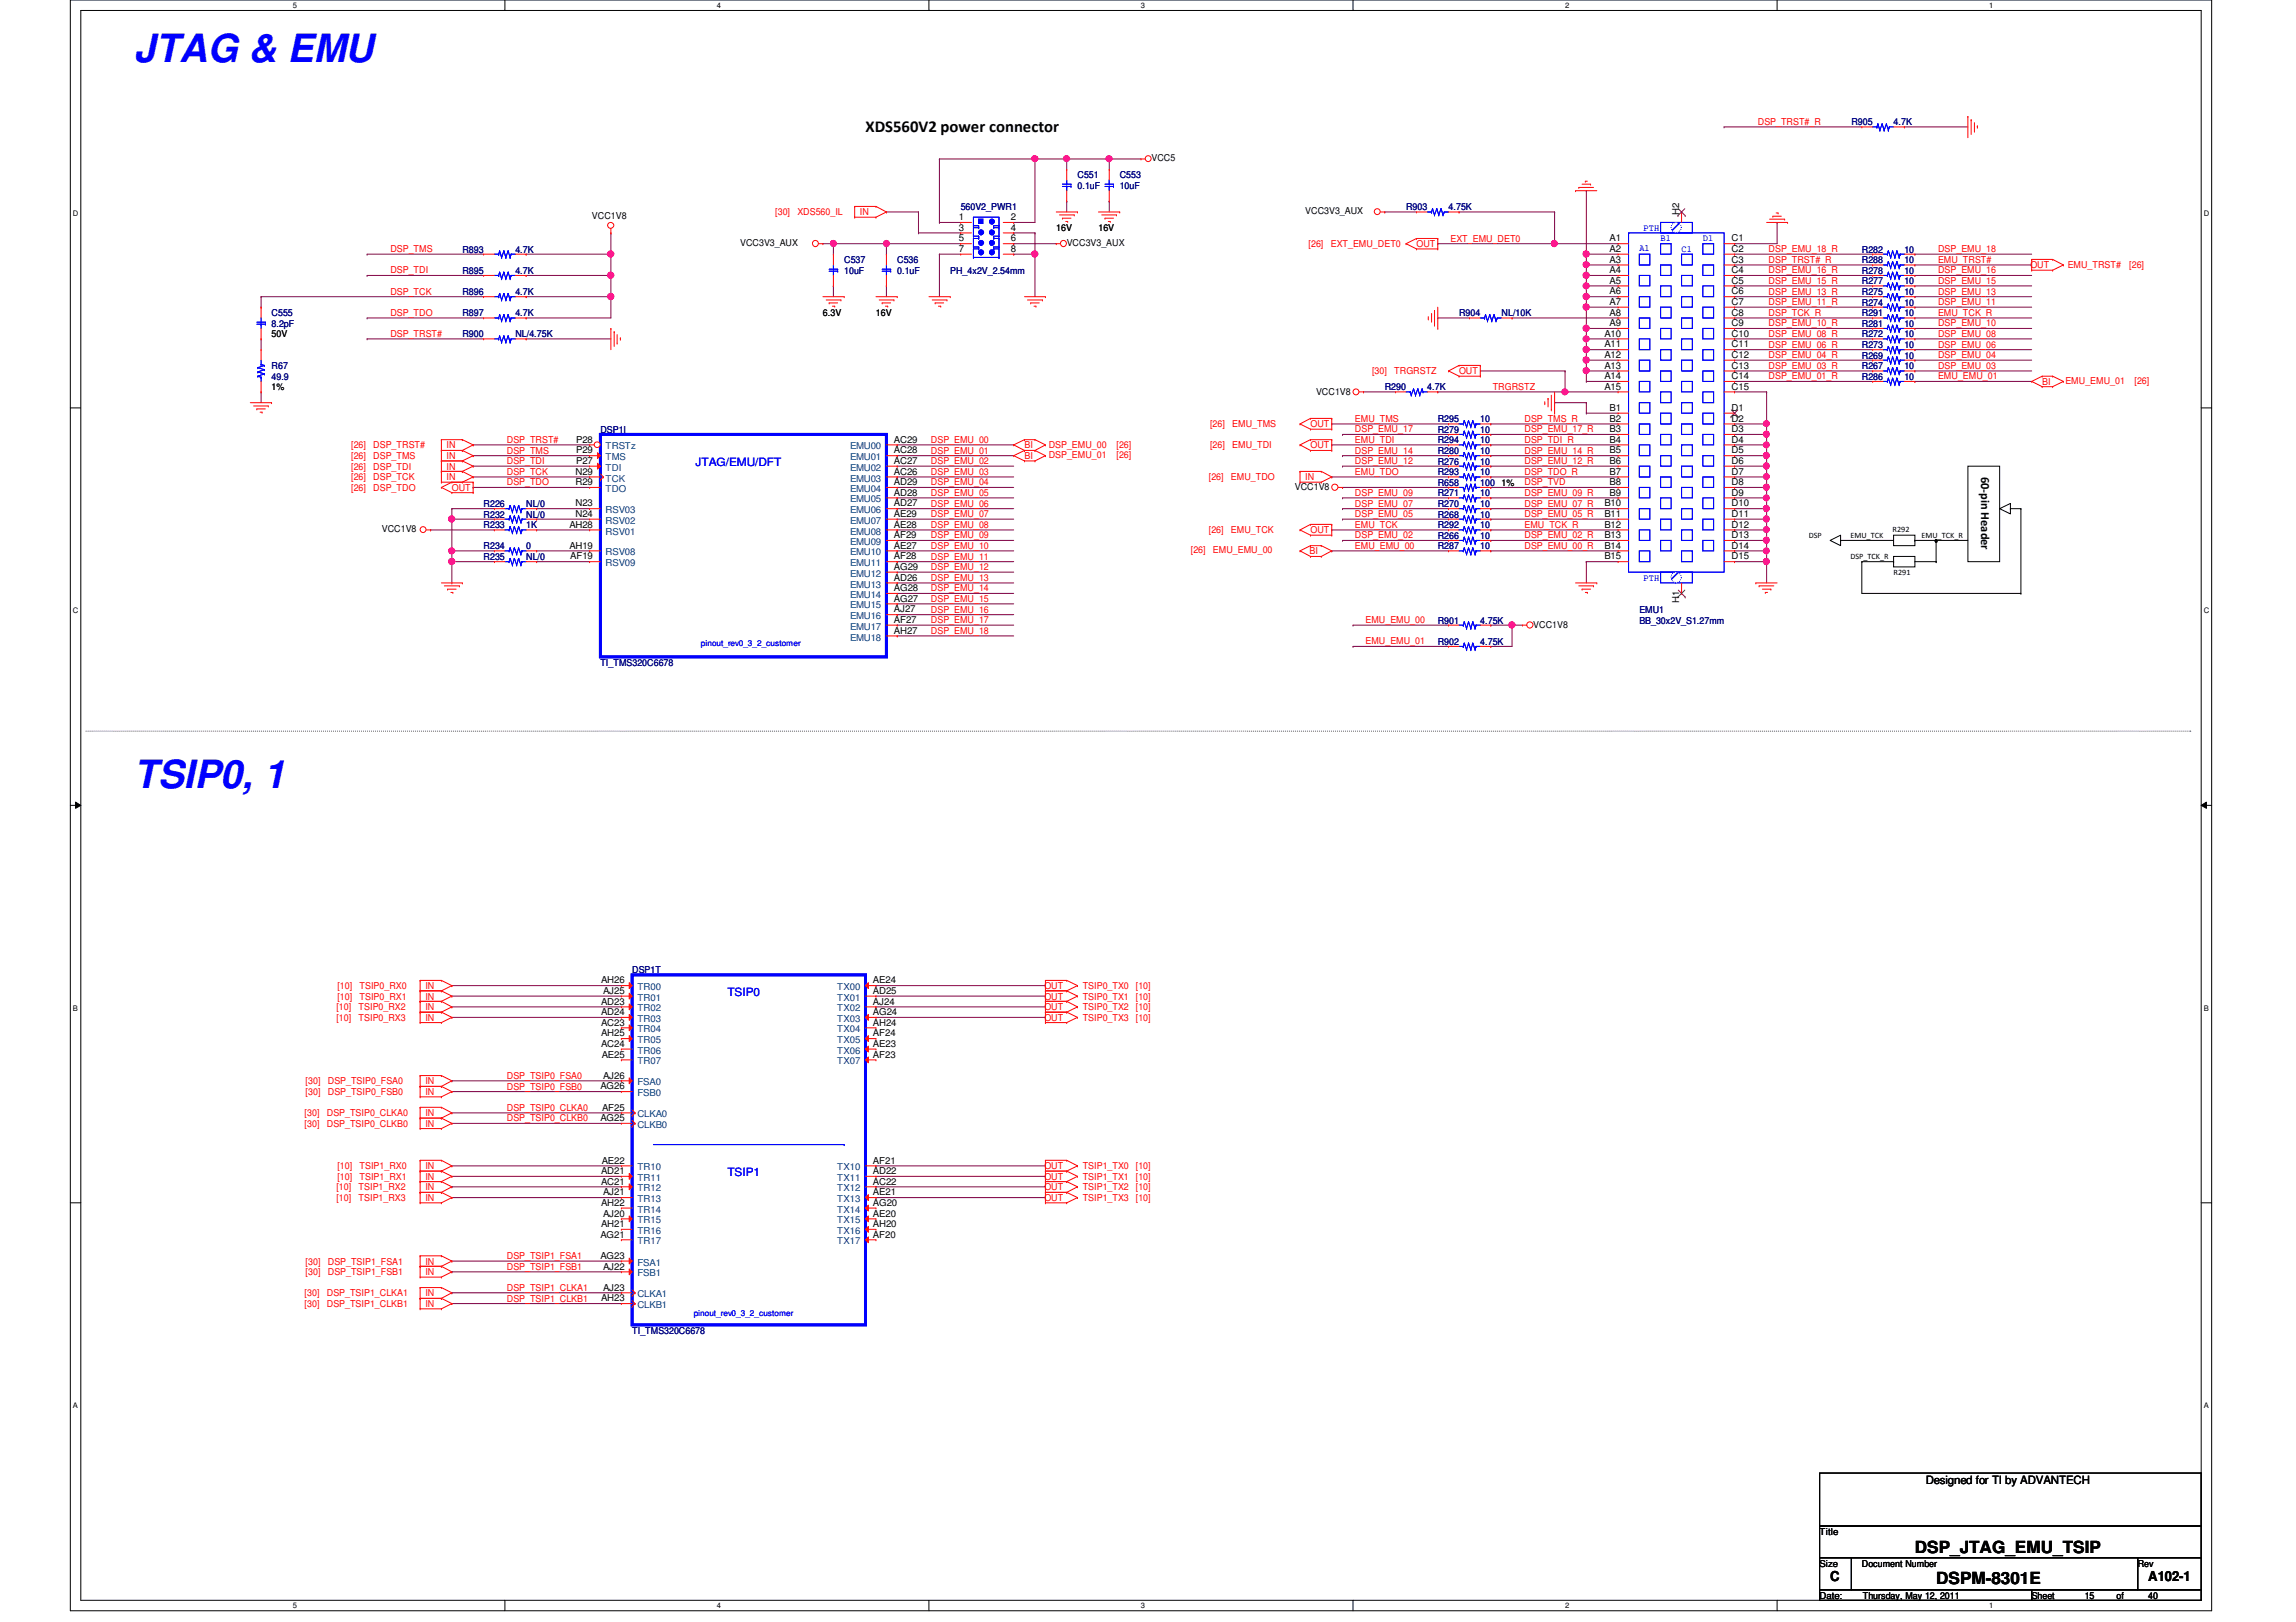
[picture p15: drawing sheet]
<svg xmlns="http://www.w3.org/2000/svg" width="297mm" height="210mm" viewBox="0 0 297 210" stroke-linecap="round" stroke-linejoin="round" font-family="sans-serif">
<defs><g id="words">
<g font-size="5" fill="#00f">
<text x="17.3" y="8">JTAG &amp; EMU</text>
<text x="17.3" y="102">TSIP0, 1</text>
</g>
<g font-size="2.2">
<text x="112" y="17.1">XDS560V2 power connector</text>
<text x="247.7" y="200.9">DSP_JTAG_EMU_TSIP</text>
<text x="250.5" y="205">DSPM-8301E</text>
</g>
<g font-size="1.8">
<text x="236.8" y="204.6">C</text>
<text x="277.9" y="204.6">A102-1</text>
</g>
<text font-size="1.6" x="256.3" y="61.7" transform="rotate(90 256.3 61.7)">60-pin Header</text>
<g font-size="1.5" fill="#00f">
<text x="90" y="60.3">JTAG/EMU/DFT</text>
<text x="94.1" y="128.9">TSIP0</text>
<text x="94.1" y="152.2">TSIP1</text>
</g>
<text font-size="1.5" x="249.1" y="192">Designed for TI by ADVANTECH</text>
<g font-size="1.2" fill="#f00">
<text x="227.4" y="16.2">DSP_TRST#_R</text>
<text x="100.3" y="27.9">[30]</text>
<text x="103.2" y="27.9">XDS560_IL</text>
<text x="111.2" y="27.9">IN</text>
<text x="50.5" y="35.4">DSP_TDI</text>
<text x="50.5" y="32.6">DSP_TMS</text>
<text x="169.3" y="32">[26]</text>
<text x="172.2" y="32">EXT_EMU_DET0</text>
<text x="183.3" y="32">OUT</text>
<text x="187.7" y="31.3">EXT_EMU_DET0</text>
<text x="228.8" y="35.4">DSP_EMU_16_R</text>
<text x="228.8" y="32.6">DSP_EMU_18_R</text>
<text x="228.8" y="34">DSP_TRST#_R</text>
<text x="250.7" y="35.4">DSP_EMU_16</text>
<text x="250.7" y="32.6">DSP_EMU_18</text>
<text x="250.7" y="34">EMU_TRST#</text>
<text x="262.7" y="34.7">OUT</text>
<text x="267.5" y="34.7">EMU_TRST#</text>
<text x="275.5" y="34.7">[26]</text>
<text x="50.5" y="40.9">DSP_TDO</text>
<text x="50.5" y="38.1">DSP_TCK</text>
<text x="228.8" y="39.5">DSP_EMU_11_R</text>
<text x="228.8" y="38.1">DSP_EMU_13_R</text>
<text x="228.8" y="36.7">DSP_EMU_15_R</text>
<text x="228.8" y="40.9">DSP_TCK_R</text>
<text x="250.7" y="39.5">DSP_EMU_11</text>
<text x="250.7" y="38.1">DSP_EMU_13</text>
<text x="250.7" y="36.7">DSP_EMU_15</text>
<text x="250.7" y="40.9">EMU_TCK_R</text>
<text x="50.5" y="43.6">DSP_TRST#</text>
<text x="228.8" y="47.8">DSP_EMU_03_R</text>
<text x="228.8" y="46.4">DSP_EMU_04_R</text>
<text x="228.8" y="45">DSP_EMU_06_R</text>
<text x="228.8" y="43.6">DSP_EMU_08_R</text>
<text x="228.8" y="42.2">DSP_EMU_10_R</text>
<text x="250.7" y="47.8">DSP_EMU_03</text>
<text x="250.7" y="46.4">DSP_EMU_04</text>
<text x="250.7" y="45">DSP_EMU_06</text>
<text x="250.7" y="43.6">DSP_EMU_08</text>
<text x="250.7" y="42.2">DSP_EMU_10</text>
<text x="177.5" y="48.4">[30]</text>
<text x="180.4" y="48.4">TRGRSTZ</text>
<text x="188.8" y="48.4">OUT</text>
<text x="193.1" y="50.5">TRGRSTZ</text>
<text x="228.8" y="49.1">DSP_EMU_01_R</text>
<text x="250.7" y="49.1">EMU_EMU_01</text>
<text x="264.2" y="49.8">BI</text>
<text x="267.2" y="49.7">EMU_EMU_01</text>
<text x="276.1" y="49.7">[26]</text>
<text x="45.4" y="59.4">[26]</text>
<text x="45.4" y="58">[26]</text>
<text x="48.3" y="59.4">DSP_TMS</text>
<text x="48.3" y="58">DSP_TRST#</text>
<text x="57.8" y="59.4">IN</text>
<text x="57.8" y="58">IN</text>
<text x="65.6" y="57.3">DSP_TRST#</text>
<text x="65.6" y="58.7">DSP_TMS</text>
<text x="120.4" y="57.3">DSP_EMU_00</text>
<text x="120.4" y="58.7">DSP_EMU_01</text>
<text x="132.5" y="58">BI</text>
<text x="132.5" y="59.4">BI</text>
<text x="135.7" y="57.9">DSP_EMU_00</text>
<text x="135.7" y="59.3">DSP_EMU_01</text>
<text x="144.4" y="57.9">[26]</text>
<text x="144.4" y="59.3">[26]</text>
<text x="156.5" y="58">[26]</text>
<text x="156.5" y="55.3">[26]</text>
<text x="159.4" y="58">EMU_TDI</text>
<text x="159.4" y="55.3">EMU_TMS</text>
<text x="169.5" y="58">OUT</text>
<text x="169.5" y="55.3">OUT</text>
<text x="175.3" y="58.7">DSP_EMU_14</text>
<text x="175.3" y="56">DSP_EMU_17</text>
<text x="175.3" y="57.3">EMU_TDI</text>
<text x="175.3" y="54.6">EMU_TMS</text>
<text x="197.2" y="58.7">DSP_EMU_14_R</text>
<text x="197.2" y="56">DSP_EMU_17_R</text>
<text x="197.2" y="57.3">DSP_TDI_R</text>
<text x="197.2" y="54.6">DSP_TMS_R</text>
<text x="45.4" y="63.5">[26]</text>
<text x="45.4" y="60.8">[26]</text>
<text x="45.4" y="62.1">[26]</text>
<text x="48.3" y="60.8">DSP_TDI</text>
<text x="48.3" y="62.1">DSP_TCK</text>
<text x="48.3" y="63.5">DSP_TDO</text>
<text x="57.8" y="60.8">IN</text>
<text x="57.8" y="62.1">IN</text>
<text x="58.5" y="63.5">OUT</text>
<text x="65.6" y="60.1">DSP_TDI</text>
<text x="65.6" y="62.8">DSP_TDO</text>
<text x="65.6" y="61.5">DSP_TCK</text>
<text x="120.4" y="61.5">DSP_EMU_03</text>
<text x="120.4" y="60.1">DSP_EMU_02</text>
<text x="120.4" y="64.2">DSP_EMU_05</text>
<text x="120.4" y="65.6">DSP_EMU_06</text>
<text x="120.4" y="62.8">DSP_EMU_04</text>
<text x="156.4" y="62.1">[26]</text>
<text x="159.3" y="62.1">EMU_TDO</text>
<text x="168.9" y="62.1">IN</text>
<text x="175.3" y="65.6">DSP_EMU_07</text>
<text x="175.3" y="64.2">DSP_EMU_09</text>
<text x="175.3" y="60.1">DSP_EMU_12</text>
<text x="175.3" y="61.5">EMU_TDO</text>
<text x="197.2" y="65.6">DSP_EMU_07_R</text>
<text x="197.2" y="64.2">DSP_EMU_09_R</text>
<text x="197.2" y="60.1">DSP_EMU_12_R</text>
<text x="197.2" y="62.8">DSP_TVD</text>
<text x="197.2" y="61.5">DSP_TDO_R</text>
<text x="120.4" y="66.9">DSP_EMU_07</text>
<text x="120.4" y="69.7">DSP_EMU_09</text>
<text x="120.4" y="71">DSP_EMU_10</text>
<text x="120.4" y="68.3">DSP_EMU_08</text>
<text x="154" y="71.6">[26]</text>
<text x="156.4" y="69">[26]</text>
<text x="156.9" y="71.6">EMU_EMU_00</text>
<text x="159.3" y="69">EMU_TCK</text>
<text x="169.4" y="71.8">BI</text>
<text x="169.5" y="69">OUT</text>
<text x="175.3" y="66.9">DSP_EMU_05</text>
<text x="175.3" y="69.7">DSP_EMU_02</text>
<text x="175.3" y="68.3">EMU_TCK</text>
<text x="175.3" y="71">EMU_EMU_00</text>
<text x="197.2" y="66.9">DSP_EMU_05_R</text>
<text x="197.2" y="69.7">DSP_EMU_02_R</text>
<text x="197.2" y="71">DSP_EMU_00_R</text>
<text x="197.2" y="68.3">EMU_TCK_R</text>
<text x="120.4" y="72.4">DSP_EMU_11</text>
<text x="120.4" y="75.2">DSP_EMU_13</text>
<text x="120.4" y="77.9">DSP_EMU_15</text>
<text x="120.4" y="76.5">DSP_EMU_14</text>
<text x="120.4" y="73.8">DSP_EMU_12</text>
<text x="120.4" y="79.3">DSP_EMU_16</text>
<text x="120.4" y="82">DSP_EMU_18</text>
<text x="120.4" y="80.6">DSP_EMU_17</text>
<text x="176.7" y="80.6">EMU_EMU_00</text>
<text x="176.7" y="83.4">EMU_EMU_01</text>
<text x="43.5" y="130.7">[10]</text>
<text x="43.6" y="129.4">[10]</text>
<text x="43.6" y="128">[10]</text>
<text x="46.4" y="130.7">TSIP0_RX2</text>
<text x="46.5" y="129.4">TSIP0_RX1</text>
<text x="46.5" y="128">TSIP0_RX0</text>
<text x="55" y="129.4">IN</text>
<text x="55" y="128">IN</text>
<text x="55" y="130.7">IN</text>
<text x="135.1" y="129.4">OUT</text>
<text x="135.1" y="128">OUT</text>
<text x="135.1" y="130.7">OUT</text>
<text x="140.1" y="129.4">TSIP0_TX1</text>
<text x="140.1" y="128">TSIP0_TX0</text>
<text x="140.1" y="130.7">TSIP0_TX2</text>
<text x="146.9" y="129.4">[10]</text>
<text x="146.9" y="128">[10]</text>
<text x="146.9" y="130.7">[10]</text>
<text x="43.5" y="132.1">[10]</text>
<text x="46.4" y="132.1">TSIP0_RX3</text>
<text x="55" y="132.1">IN</text>
<text x="135.1" y="132.1">OUT</text>
<text x="140.1" y="132.1">TSIP0_TX3</text>
<text x="146.9" y="132.1">[10]</text>
<text x="39.5" y="141.7">[30]</text>
<text x="39.5" y="140.3">[30]</text>
<text x="42.4" y="141.7">DSP_TSIP0_FSB0</text>
<text x="42.4" y="140.3">DSP_TSIP0_FSA0</text>
<text x="55" y="141.7">IN</text>
<text x="55" y="140.3">IN</text>
<text x="65.6" y="143.8">DSP_TSIP0_CLKA0</text>
<text x="65.6" y="139.6">DSP_TSIP0_FSA0</text>
<text x="65.6" y="141">DSP_TSIP0_FSB0</text>
<text x="39.4" y="145.8">[30]</text>
<text x="39.4" y="144.4">[30]</text>
<text x="42.3" y="145.8">DSP_TSIP0_CLKB0</text>
<text x="42.3" y="144.4">DSP_TSIP0_CLKA0</text>
<text x="55" y="145.8">IN</text>
<text x="55" y="144.4">IN</text>
<text x="65.6" y="145.1">DSP_TSIP0_CLKB0</text>
<text x="43.5" y="154.1">[10]</text>
<text x="43.5" y="155.4">[10]</text>
<text x="43.6" y="152.7">[10]</text>
<text x="43.6" y="151.3">[10]</text>
<text x="46.4" y="154.1">TSIP1_RX2</text>
<text x="46.4" y="155.4">TSIP1_RX3</text>
<text x="46.5" y="152.7">TSIP1_RX1</text>
<text x="46.5" y="151.3">TSIP1_RX0</text>
<text x="55" y="152.7">IN</text>
<text x="55" y="154.1">IN</text>
<text x="55" y="151.3">IN</text>
<text x="55" y="155.4">IN</text>
<text x="135.1" y="151.3">OUT</text>
<text x="135.1" y="155.4">OUT</text>
<text x="135.1" y="152.7">OUT</text>
<text x="135.1" y="154.1">OUT</text>
<text x="140.1" y="151.3">TSIP1_TX0</text>
<text x="140.1" y="155.4">TSIP1_TX3</text>
<text x="140.1" y="152.7">TSIP1_TX1</text>
<text x="140.1" y="154.1">TSIP1_TX2</text>
<text x="146.9" y="151.3">[10]</text>
<text x="146.9" y="155.4">[10]</text>
<text x="146.9" y="152.7">[10]</text>
<text x="146.9" y="154.1">[10]</text>
<text x="39.4" y="167.8">[30]</text>
<text x="39.5" y="165">[30]</text>
<text x="39.5" y="163.7">[30]</text>
<text x="42.3" y="167.8">DSP_TSIP1_CLKA1</text>
<text x="42.4" y="165">DSP_TSIP1_FSB1</text>
<text x="42.4" y="163.7">DSP_TSIP1_FSA1</text>
<text x="55" y="165">IN</text>
<text x="55" y="163.7">IN</text>
<text x="55" y="167.8">IN</text>
<text x="65.6" y="167">DSP_TSIP1_CLKA1</text>
<text x="65.6" y="162.9">DSP_TSIP1_FSA1</text>
<text x="65.6" y="164.3">DSP_TSIP1_FSB1</text>
<text x="39.4" y="169.2">[30]</text>
<text x="42.3" y="169.2">DSP_TSIP1_CLKB1</text>
<text x="55" y="169.2">IN</text>
<text x="65.6" y="168.4">DSP_TSIP1_CLKB1</text>
</g>
<g font-size="1.2" fill="#000080">
<text x="239.5" y="16.2">R905</text>
<text x="245" y="16.2">4.7K</text>
<text x="139.4" y="23.1">C551</text>
<text x="144.9" y="23.1">C553</text>
<text x="124.3" y="27.2">560V2_PWR1</text>
<text x="139.4" y="24.4">0.1uF</text>
<text x="144.9" y="24.4">10uF</text>
<text x="181.9" y="27.2">R903</text>
<text x="187.4" y="27.2">4.75K</text>
<text x="59.8" y="32.7">R893</text>
<text x="59.8" y="35.4">R895</text>
<text x="66.7" y="32.7">4.7K</text>
<text x="66.7" y="35.4">4.7K</text>
<text x="109.2" y="34">C537</text>
<text x="109.2" y="35.4">10uF</text>
<text x="116.1" y="34">C536</text>
<text x="116.1" y="35.4">0.1uF</text>
<text x="122.9" y="35.4">PH_4x2V_2.54mm</text>
<text x="240.9" y="32.7">R282</text>
<text x="240.9" y="34">R288</text>
<text x="240.9" y="35.4">R278</text>
<text x="246.4" y="32.7">10</text>
<text x="246.4" y="34">10</text>
<text x="246.4" y="35.4">10</text>
<text x="35.1" y="40.9">C555</text>
<text x="59.8" y="38.1">R896</text>
<text x="59.8" y="40.9">R897</text>
<text x="66.7" y="38.1">4.7K</text>
<text x="66.7" y="40.9">4.7K</text>
<text x="188.8" y="40.9">R904</text>
<text x="194.3" y="40.9">NL/10K</text>
<text x="240.9" y="40.9">R291</text>
<text x="240.9" y="39.5">R274</text>
<text x="240.9" y="38.1">R275</text>
<text x="240.9" y="36.8">R277</text>
<text x="246.4" y="40.9">10</text>
<text x="246.4" y="39.5">10</text>
<text x="246.4" y="38.1">10</text>
<text x="246.4" y="36.8">10</text>
<text x="35.1" y="42.3">8.2pF</text>
<text x="35.1" y="47.8">R67</text>
<text x="59.8" y="43.6">R900</text>
<text x="66.7" y="43.6">NL/4.75K</text>
<text x="240.9" y="47.8">R267</text>
<text x="240.9" y="46.4">R269</text>
<text x="240.9" y="45">R273</text>
<text x="240.9" y="43.6">R272</text>
<text x="240.9" y="42.3">R281</text>
<text x="246.4" y="47.8">10</text>
<text x="246.4" y="46.4">10</text>
<text x="246.4" y="45">10</text>
<text x="246.4" y="43.6">10</text>
<text x="246.4" y="42.3">10</text>
<text x="35.1" y="49.1">49.9</text>
<text x="179.2" y="50.5">R290</text>
<text x="184.7" y="50.5">4.7K</text>
<text x="240.9" y="49.1">R286</text>
<text x="246.4" y="49.1">10</text>
<text x="77.7" y="56">DSP1I</text>
<text x="186" y="56">R279</text>
<text x="186" y="54.6">R295</text>
<text x="186" y="58.7">R280</text>
<text x="186" y="57.4">R294</text>
<text x="191.5" y="56">10</text>
<text x="191.5" y="54.6">10</text>
<text x="191.5" y="58.7">10</text>
<text x="191.5" y="57.4">10</text>
<text x="62.6" y="65.6">R226</text>
<text x="68.1" y="65.6">NL/0</text>
<text x="186" y="64.2">R271</text>
<text x="186" y="61.5">R293</text>
<text x="186" y="65.6">R270</text>
<text x="186" y="62.9">R658</text>
<text x="186" y="60.1">R276</text>
<text x="191.5" y="64.2">10</text>
<text x="191.5" y="61.5">10</text>
<text x="191.5" y="65.6">10</text>
<text x="191.5" y="62.9">100</text>
<text x="191.5" y="60.1">10</text>
<text x="62.6" y="68.3">R233</text>
<text x="62.6" y="67">R232</text>
<text x="62.6" y="71.1">R234</text>
<text x="68.1" y="68.3">1K</text>
<text x="68.1" y="67">NL/0</text>
<text x="68.1" y="71.1">0</text>
<text x="186" y="69.7">R266</text>
<text x="186" y="71.1">R287</text>
<text x="186" y="67">R268</text>
<text x="186" y="68.3">R292</text>
<text x="191.5" y="69.7">10</text>
<text x="191.5" y="71.1">10</text>
<text x="191.5" y="67">10</text>
<text x="191.5" y="68.3">10</text>
<text x="62.6" y="72.4">R235</text>
<text x="68.1" y="72.4">NL/0</text>
<text x="186" y="80.7">R901</text>
<text x="186" y="83.4">R902</text>
<text x="191.5" y="80.7">4.75K</text>
<text x="191.5" y="83.4">4.75K</text>
<text x="212.1" y="79.3">EMU1</text>
<text x="212.1" y="80.7">BB_30x2V_S1.27mm</text>
<text x="77.7" y="86.1">TI_TMS320C6678</text>
<text x="81.8" y="125.9">DSP1T</text>
<text x="81.8" y="172.6">TI_TMS320C6678</text>
</g>
<g font-size="1.2">
<text x="149" y="20.9">VCC5</text>
<text x="76.6" y="28.3">VCC1V8</text>
<text x="124" y="28.5">1</text>
<text x="124" y="29.8">3</text>
<text x="130.8" y="28.5">2</text>
<text x="130.8" y="29.8">4</text>
<text x="136.6" y="29.9">16V</text>
<text x="142.1" y="29.9">16V</text>
<text x="168.9" y="27.7">VCC3V3_AUX</text>
<text x="217.3" y="27.8" transform="rotate(-90 217.3 27.8)">H2</text>
<text x="95.8" y="31.8">VCC3V3_AUX</text>
<text x="124" y="31.2">5</text>
<text x="124" y="32.6">7</text>
<text x="130.8" y="31.2">6</text>
<text x="130.8" y="32.6">8</text>
<text x="138" y="31.8">VCC3V3_AUX</text>
<text x="208.2" y="31.2">A1</text>
<text x="208.2" y="32.6">A2</text>
<text x="208.2" y="34">A3</text>
<text x="208.2" y="35.3">A4</text>
<text x="224" y="31.2">C1</text>
<text x="224" y="32.6">C2</text>
<text x="224" y="34">C3</text>
<text x="224" y="35.3">C4</text>
<text x="106.5" y="40.9">6.3V</text>
<text x="113.3" y="40.9">16V</text>
<text x="208.2" y="36.7">A5</text>
<text x="208.2" y="38.1">A6</text>
<text x="208.2" y="39.5">A7</text>
<text x="208.2" y="40.9">A8</text>
<text x="224" y="36.7">C5</text>
<text x="224" y="38.1">C6</text>
<text x="224" y="39.5">C7</text>
<text x="224" y="40.9">C8</text>
<text x="35.1" y="43.6">50V</text>
<text x="207.6" y="43.6">A10</text>
<text x="207.6" y="45">A11</text>
<text x="207.6" y="46.3">A12</text>
<text x="207.6" y="47.7">A13</text>
<text x="208.2" y="42.2">A9</text>
<text x="224" y="42.2">C9</text>
<text x="224" y="43.6">C10</text>
<text x="224" y="45">C11</text>
<text x="224" y="46.3">C12</text>
<text x="224" y="47.7">C13</text>
<text x="35.1" y="50.5">1%</text>
<text x="170.3" y="51.1">VCC1V8</text>
<text x="207.6" y="49.1">A14</text>
<text x="207.6" y="50.4">A15</text>
<text x="208.2" y="53.2">B1</text>
<text x="224" y="53.2">D1</text>
<text x="224" y="49.1">C14</text>
<text x="224" y="50.4">C15</text>
<text x="74.5" y="57.3">P28</text>
<text x="74.5" y="58.7">P29</text>
<text x="115.7" y="57.3">AC29</text>
<text x="115.7" y="58.7">AC28</text>
<text x="208.2" y="54.6">B2</text>
<text x="208.2" y="55.9">B3</text>
<text x="208.2" y="57.3">B4</text>
<text x="208.2" y="58.7">B5</text>
<text x="224" y="54.6">D2</text>
<text x="224" y="55.9">D3</text>
<text x="224" y="57.3">D4</text>
<text x="224" y="58.7">D5</text>
<text x="74.5" y="61.4">N29</text>
<text x="74.5" y="62.8">R29</text>
<text x="74.5" y="65.5">N23</text>
<text x="74.5" y="60">P27</text>
<text x="115.7" y="62.8">AD29</text>
<text x="115.7" y="64.1">AD28</text>
<text x="115.7" y="65.5">AD27</text>
<text x="115.7" y="60">AC27</text>
<text x="115.7" y="61.4">AC26</text>
<text x="167.5" y="63.4">VCC1V8</text>
<text x="194.3" y="62.9">1%</text>
<text x="207.6" y="65.5">B10</text>
<text x="208.2" y="60">B6</text>
<text x="208.2" y="61.4">B7</text>
<text x="208.2" y="62.8">B8</text>
<text x="208.2" y="64.1">B9</text>
<text x="224" y="60">D6</text>
<text x="224" y="61.4">D7</text>
<text x="224" y="62.8">D8</text>
<text x="224" y="64.1">D9</text>
<text x="224" y="65.5">D10</text>
<text x="49.4" y="68.9">VCC1V8</text>
<text x="73.7" y="71">AH19</text>
<text x="73.7" y="68.3">AH28</text>
<text x="74.5" y="66.9">N24</text>
<text x="115.7" y="66.9">AE29</text>
<text x="115.7" y="69.6">AF29</text>
<text x="115.7" y="68.3">AE28</text>
<text x="115.7" y="71">AE27</text>
<text x="207.6" y="66.9">B11</text>
<text x="207.6" y="68.3">B12</text>
<text x="207.6" y="69.6">B13</text>
<text x="207.6" y="71">B14</text>
<text x="224" y="66.9">D11</text>
<text x="224" y="68.3">D12</text>
<text x="224" y="69.6">D13</text>
<text x="224" y="71">D14</text>
<text x="73.8" y="72.4">AF19</text>
<text x="115.7" y="75.1">AD26</text>
<text x="115.7" y="76.5">AG28</text>
<text x="115.7" y="72.4">AF28</text>
<text x="115.7" y="73.7">AG29</text>
<text x="115.7" y="77.9">AG27</text>
<text x="207.6" y="72.4">B15</text>
<text x="217.3" y="78" transform="rotate(-90 217.3 78)">H1</text>
<text x="224" y="72.4">D15</text>
<text x="115.7" y="80.6">AF27</text>
<text x="115.7" y="82">AH27</text>
<text x="115.7" y="79.2">AJ27</text>
<text x="198.4" y="81.2">VCC1V8</text>
<text x="77.8" y="131.4">AD24</text>
<text x="77.8" y="130">AD23</text>
<text x="77.8" y="127.3">AH26</text>
<text x="78" y="128.6">AJ25</text>
<text x="112.9" y="131.4">AG24</text>
<text x="112.9" y="127.3">AE24</text>
<text x="112.9" y="128.6">AD25</text>
<text x="112.9" y="130">AJ24</text>
<text x="77.8" y="132.7">AC23</text>
<text x="77.8" y="134.1">AH25</text>
<text x="77.8" y="135.5">AC24</text>
<text x="77.8" y="136.9">AE25</text>
<text x="112.9" y="134.1">AF24</text>
<text x="112.9" y="136.9">AF23</text>
<text x="112.9" y="135.5">AE23</text>
<text x="112.9" y="132.7">AH24</text>
<text x="77.7" y="141">AG26</text>
<text x="77.9" y="143.7">AF25</text>
<text x="78" y="139.6">AJ26</text>
<text x="77.7" y="145.1">AG25</text>
<text x="77.8" y="151.9">AD21</text>
<text x="77.8" y="153.3">AC21</text>
<text x="77.8" y="150.6">AE22</text>
<text x="78" y="154.7">AJ21</text>
<text x="112.9" y="154.7">AE21</text>
<text x="112.9" y="151.9">AD22</text>
<text x="112.9" y="153.3">AC22</text>
<text x="112.9" y="150.6">AF21</text>
<text x="77.7" y="160.1">AG21</text>
<text x="77.8" y="156">AH22</text>
<text x="77.8" y="158.8">AH21</text>
<text x="78" y="157.4">AJ20</text>
<text x="112.9" y="158.8">AH20</text>
<text x="112.9" y="156">AG20</text>
<text x="112.9" y="160.1">AF20</text>
<text x="112.9" y="157.4">AE20</text>
<text x="77.7" y="162.9">AG23</text>
<text x="78" y="167">AJ23</text>
<text x="78" y="164.3">AJ22</text>
<text x="77.8" y="168.4">AH23</text>
<text x="235.4" y="198.6">Title</text>
<text x="235.4" y="202.7">Size</text>
<text x="240.9" y="202.7">Document Number</text>
<text x="276.6" y="202.7">Rev</text>
<text x="235.4" y="206.9">Date:</text>
<text x="241" y="206.9">Thursday, May 12, 2011</text>
<text x="262.8" y="206.9">Sheet</text>
<text x="269.7" y="206.9">15</text>
<text x="273.8" y="206.9">of</text>
<text x="277.9" y="206.9">40</text>
</g>
<g font-size="1.2" fill="#00f">
<text x="212.6" y="29.9">PTH</text>
<text x="212.1" y="32.4">A1</text>
<text x="214.8" y="31.2">B1</text>
<text x="217.5" y="32.6">C1</text>
<text x="220.3" y="31.2">D1</text>
<text x="212.6" y="75.2">PTH</text>
</g>
<g font-size="1.2" fill="#004080">
<text x="78.4" y="58.2">TRSTz</text>
<text x="78.4" y="59.6">TMS</text>
<text x="110" y="58.2">EMU00</text>
<text x="110" y="59.6">EMU01</text>
<text x="78.4" y="60.9">TDI</text>
<text x="78.4" y="62.3">TCK</text>
<text x="78.4" y="63.7">TDO</text>
<text x="110" y="63.7">EMU04</text>
<text x="110" y="65">EMU05</text>
<text x="110" y="60.9">EMU02</text>
<text x="110" y="62.3">EMU03</text>
<text x="78.4" y="66.4">RSV03</text>
<text x="78.4" y="67.8">RSV02</text>
<text x="78.4" y="71.9">RSV08</text>
<text x="78.4" y="69.2">RSV01</text>
<text x="110" y="67.8">EMU07</text>
<text x="110" y="70.5">EMU09</text>
<text x="110" y="69.2">EMU08</text>
<text x="110" y="71.9">EMU10</text>
<text x="110" y="66.4">EMU06</text>
<text x="78.4" y="73.3">RSV09</text>
<text x="110" y="76">EMU13</text>
<text x="110" y="77.4">EMU14</text>
<text x="110" y="73.3">EMU11</text>
<text x="110" y="74.6">EMU12</text>
<text x="110" y="78.7">EMU15</text>
<text x="110" y="81.5">EMU17</text>
<text x="110" y="82.9">EMU18</text>
<text x="110" y="80.1">EMU16</text>
<text x="82.5" y="130.9">TR02</text>
<text x="82.5" y="129.5">TR01</text>
<text x="82.5" y="128.1">TR00</text>
<text x="108.3" y="128.1">TX00</text>
<text x="108.3" y="129.5">TX01</text>
<text x="108.3" y="130.9">TX02</text>
<text x="82.5" y="132.2">TR03</text>
<text x="82.5" y="133.6">TR04</text>
<text x="82.5" y="135">TR05</text>
<text x="82.5" y="137.8">TR07</text>
<text x="82.5" y="136.4">TR06</text>
<text x="108.3" y="132.2">TX03</text>
<text x="108.3" y="135">TX05</text>
<text x="108.3" y="137.8">TX07</text>
<text x="108.3" y="136.4">TX06</text>
<text x="108.3" y="133.6">TX04</text>
<text x="82.5" y="140.5">FSA0</text>
<text x="82.5" y="141.9">FSB0</text>
<text x="82.5" y="146">CLKB0</text>
<text x="82.5" y="144.6">CLKA0</text>
<text x="82.5" y="152.8">TR11</text>
<text x="82.5" y="154.2">TR12</text>
<text x="82.5" y="151.5">TR10</text>
<text x="82.5" y="155.6">TR13</text>
<text x="108.3" y="155.6">TX13</text>
<text x="108.3" y="152.8">TX11</text>
<text x="108.3" y="154.2">TX12</text>
<text x="108.3" y="151.5">TX10</text>
<text x="82.5" y="158.3">TR15</text>
<text x="82.5" y="156.9">TR14</text>
<text x="82.5" y="159.7">TR16</text>
<text x="82.5" y="161">TR17</text>
<text x="108.3" y="159.7">TX16</text>
<text x="108.3" y="156.9">TX14</text>
<text x="108.3" y="161">TX17</text>
<text x="108.3" y="158.3">TX15</text>
<text x="82.5" y="167.9">CLKA1</text>
<text x="82.5" y="163.8">FSA1</text>
<text x="82.5" y="165.2">FSB1</text>
<text x="82.5" y="169.3">CLKB1</text>
</g>
<g font-size="1.1">
<text x="234" y="69.6">DSP</text>
<text x="239.4" y="69.6">EMU_TCK</text>
<text x="244.9" y="68.9">R292</text>
<text x="248.6" y="69.6">EMU_TCK_R</text>
<text x="239.4" y="72.3">DSP_TCK_R</text>
<text x="245" y="74.4">R291</text>
</g>
<g font-size="1.1" fill="#00f">
<text x="90.7" y="83.7">pinout_rev0_3_2_customer</text>
<text x="89.7" y="170.3">pinout_rev0_3_2_customer</text>
</g>
<g font-size="1">
<text x="37.9" y="1">5</text>
<text x="92.7" y="1">4</text>
<text x="147.6" y="1">3</text>
<text x="202.5" y="1">2</text>
<text x="257.3" y="1">1</text>
<text x="9.4" y="27.9">D</text>
<text x="285.1" y="27.9">D</text>
<text x="9.4" y="79.4">C</text>
<text x="285.1" y="79.4">C</text>
<text x="9.4" y="130.8">B</text>
<text x="285.1" y="130.8">B</text>
<text x="9.4" y="182.2">A</text>
<text x="285.1" y="182.2">A</text>
<text x="37.9" y="208.1">5</text>
<text x="92.7" y="208.1">4</text>
<text x="147.6" y="208.1">3</text>
<text x="202.5" y="208.1">2</text>
<text x="257.3" y="208.1">1</text>
</g>
</g></defs>
<path d="M9.1 0h277v208.4h-277zM10.5 1.4h274.3v205.7h-274.3z" fill="none" stroke="#000" stroke-width=".13"/>
<g fill="#fff">
<path d="M37.9 .1h.5v1.1h-.5z"/>
<path d="M37.9 207.2h.5v1.1h-.5z"/>
</g>
<path d="M65.3 0v1.4M65.3 207.1v1.3" fill="none" stroke="#000" stroke-width=".13"/>
<g fill="#fff">
<path d="M92.7 .1h.6v1.1h-.6z"/>
<path d="M92.7 207.2h.6v1.1h-.6z"/>
</g>
<path d="M120.2 0v1.4M120.2 207.1v1.3" fill="none" stroke="#000" stroke-width=".13"/>
<g fill="#fff">
<path d="M147.6 .1h.6v1.1h-.6z"/>
<path d="M147.6 207.2h.6v1.1h-.6z"/>
</g>
<path d="M175 0v1.4M175 207.1v1.3" fill="none" stroke="#000" stroke-width=".13"/>
<g fill="#fff">
<path d="M202.5 .1h.5v1.1h-.5z"/>
<path d="M202.5 207.2h.5v1.1h-.5z"/>
</g>
<path d="M229.9 0v1.4M229.9 207.1v1.3" fill="none" stroke="#000" stroke-width=".13"/>
<g fill="#fff">
<path d="M257.3 .1h.6v1.1h-.6z"/>
<path d="M257.3 207.2h.6v1.1h-.6z"/>
<path d="M9.4 27.1h.8v1.1h-.8z"/>
<path d="M285.1 27.1h.7v1.1h-.7z"/>
<path d="M9.4 78.5h.8v1.1h-.8z"/>
<path d="M285.1 78.5h.7v1.1h-.7z"/>
</g>
<path d="M9.1 52.8h1.4M284.8 52.8h1.3" fill="none" stroke="#000" stroke-width=".13"/>
<g fill="#fff">
<path d="M9.4 129.9h.7v1.1h-.7z"/>
<path d="M285.1 129.9h.6v1.1h-.6z"/>
</g>
<path d="M9.1 104.2h1.4M9.8 103.8l.7 .4-.7 .4zM284.8 104.2l.6-.4v.8zM284.8 104.2h1.3" fill="none" stroke="#000" stroke-width=".13"/>
<path d="M9.8 103.8l.7 .4-.7 .4zM284.8 104.2l.6-.4v.8z" fill="#000"/>
<g fill="#fff">
<path d="M9.4 181.4h.7v1.1h-.7z"/>
<path d="M285.1 181.4h.6v1.1h-.6z"/>
</g>
<g fill="none" stroke="#000" stroke-width=".13">
<path d="M236.8 69.9l1.3-.6v1.3zM238.1 69.9h.1M238.1 69.9h6.9M240.9 72.7h.1M240.9 72.7h4.1M240.9 72.7v4.1h20.5M245 69.3h2.7v1.3h-2.7zM245 72h2.7v1.4h-2.7zM245 72.7h.1M247.7 69.9h.1M247.7 69.9h6.9M247.7 72.7h2.8"/>
<path d="M250.5 72.7h.1M250.5 69.9v2.8M254.6 60.3h4.1v12.4h-4.1zM258.7 65.8l1.4-.6v1.3zM260.1 65.8h.1M260.1 65.8h1.3M261.4 76.8h.1M261.4 65.8h.1M261.4 65.8v11M9.1 155.7h1.4M284.8 155.7h1.3"/>
</g>
<path d="M11.1 94.6h272.3M283.4 94.6h.1" fill="none" stroke="#000" stroke-width=".13" stroke-dasharray="0 .3"/>
<circle cx="250.5" cy="69.9" r=".19" fill="#000"/>
<g fill="none" stroke="#800040" stroke-width=".13">
<path d="M224.4 39.8h.1M224.4 38.4h.1M224.4 37h.1M224.4 35.6h.1M224.4 32.9h.1M224.4 39.8h17.9M224.4 38.4h17.9M224.4 37h17.9M224.4 35.6h17.9M224.4 32.9h17.9M247.7 39.8h.1M247.7 38.4h.1"/>
<path d="M247.7 37h.1M247.7 35.6h.1M247.7 32.9h.1M247.7 39.8h15.1M247.7 38.4h15.1M247.7 37h15.1M247.7 35.6h15.1M247.7 32.9h15.1M116.1 57.6h.1M116.1 59h.1M116.1 57.6h15M116.1 59h15"/>
<path d="M173.7 59h.1M173.7 56.2h.1M173.7 59h13.7M173.7 56.2h13.7M192.9 59h.1M192.9 56.2h.1M192.9 59h16.4M192.9 56.2h16.4M202.5 50.7h.1M202.5 50.7h6.8M224.4 48h.1M224.4 46.6h.1"/>
<path d="M224.4 45.3h.1M224.4 43.9h.1M224.4 42.5h.1M224.4 48h17.9M224.4 46.6h17.9M224.4 45.3h17.9M224.4 43.9h17.9M224.4 42.5h17.9M247.7 48h.1M247.7 46.6h.1M247.7 45.3h.1M247.7 43.9h.1"/>
<path d="M247.7 42.5h.1M247.7 48h15.1M247.7 46.6h15.1M247.7 45.3h15.1M247.7 43.9h15.1M247.7 42.5h15.1M116.1 61.7h.1M116.1 60.3h.1M116.1 64.4h.1M116.1 67.2h.1M116.1 65.8h.1M116.1 63.1h.1"/>
<path d="M116.1 69.9h.1M116.1 72.7h.1M116.1 71.3h.1M116.1 75.4h.1M116.1 78.1h.1M116.1 76.8h.1M116.1 74h.1M116.1 68.6h.1M116.1 79.5h.1M116.1 61.7h15M116.1 60.3h15M116.1 64.4h15"/>
<path d="M116.1 67.2h15M116.1 65.8h15M116.1 63.1h15M116.1 69.9h15M116.1 72.7h15M116.1 71.3h15M116.1 75.4h15M116.1 78.1h15M116.1 76.8h15M116.1 74h15M116.1 68.6h15M116.1 79.5h15"/>
<path d="M173.7 67.2h.1M173.7 65.8h.1M173.7 64.4h.1M173.7 60.3h.1M173.7 69.9h.1M173.7 60.3h13.7M173.7 64.4h13.7M173.7 67.2h13.7M173.7 65.8h13.7M173.7 69.9h13.7M192.9 67.2h.1M192.9 65.8h.1"/>
<path d="M192.9 64.4h.1M192.9 60.3h.1M192.9 69.9h.1M192.9 60.3h16.4M192.9 64.4h16.4M192.9 67.2h16.4M192.9 65.8h16.4M192.9 69.9h16.4M116.1 82.3h.1M116.1 80.9h.1M116.1 82.3h15M116.1 80.9h15"/>
<path d="M58.5 139.9h.1M58.5 139.9h21.9M113.3 130.3h.1M113.3 131.7h.1M113.3 127.6h.1M113.3 128.9h.1M113.3 130.3h22M113.3 131.7h22M113.3 127.6h22M113.3 128.9h22M58.5 144h.1M58.5 145.4h.1"/>
<path d="M58.5 141.3h.1M58.5 144h21.9M58.5 145.4h21.9M58.5 141.3h21.9"/>
</g>
<circle cx="202.5" cy="50.7" r=".39" fill="#f0f"/>
<circle cx="202.5" cy="50.7" r=".39" fill="none" stroke="#f0f" stroke-width=".13"/>
<path d="M224.4 31.5h.1M229.9 28.8h.1M229.9 28.8v2.7h-5.5M224.4 49.4h.1M224.4 54.9h.1M224.4 49.4h17.9M224.4 54.9h4.2M228.6 54.9h.1M228.6 54.9v1.3" fill="none" stroke="#800040" stroke-width=".13"/>
<circle cx="228.5" cy="54.8" r=".38" fill="#f0f"/>
<circle cx="228.5" cy="54.8" r=".38" fill="none" stroke="#f0f" stroke-width=".13"/>
<path d="M224.4 56.2h.1M224.4 56.2h4.2M228.6 56.2h.1M228.6 56.2v1.4" fill="none" stroke="#800040" stroke-width=".13"/>
<circle cx="228.5" cy="56.2" r=".39" fill="#f0f"/>
<circle cx="228.5" cy="56.2" r=".39" fill="none" stroke="#f0f" stroke-width=".13"/>
<path d="M224.4 57.6h.1M224.4 57.6h4.2M228.6 57.6h.1M228.6 57.6v1.4" fill="none" stroke="#800040" stroke-width=".13"/>
<circle cx="228.5" cy="57.6" r=".38" fill="#f0f"/>
<circle cx="228.5" cy="57.6" r=".38" fill="none" stroke="#f0f" stroke-width=".13"/>
<path d="M224.4 59h.1M224.4 59h4.2M228.6 59h.1M228.6 59v1.3" fill="none" stroke="#800040" stroke-width=".13"/>
<circle cx="228.5" cy="58.9" r=".39" fill="#f0f"/>
<circle cx="228.5" cy="58.9" r=".39" fill="none" stroke="#f0f" stroke-width=".13"/>
<path d="M224.4 60.3h.1M224.4 60.3h4.2M228.6 60.3h.1M228.6 60.3v1.4" fill="none" stroke="#800040" stroke-width=".13"/>
<circle cx="228.5" cy="60.3" r=".39" fill="#f0f"/>
<circle cx="228.5" cy="60.3" r=".39" fill="none" stroke="#f0f" stroke-width=".13"/>
<path d="M224.4 61.7h.1M224.4 64.4h.1M224.4 61.7h4.2M224.4 64.4h4.2M228.6 63.1h.1M228.6 64.4h.1M228.6 63.1v2.7" fill="none" stroke="#800040" stroke-width=".13"/>
<circle cx="228.5" cy="64.4" r=".38" fill="#f0f"/>
<circle cx="228.5" cy="64.4" r=".38" fill="none" stroke="#f0f" stroke-width=".13"/>
<path d="M224.4 65.8h.1M224.4 65.8h4.2M228.6 65.8h.1M228.6 65.8v1.4" fill="none" stroke="#800040" stroke-width=".13"/>
<circle cx="228.5" cy="65.8" r=".39" fill="#f0f"/>
<circle cx="228.5" cy="65.8" r=".39" fill="none" stroke="#f0f" stroke-width=".13"/>
<path d="M224.4 67.2h.1M224.4 67.2h4.2M228.6 67.2h.1M228.6 67.2v1.4" fill="none" stroke="#800040" stroke-width=".13"/>
<circle cx="228.5" cy="67.2" r=".39" fill="#f0f"/>
<circle cx="228.5" cy="67.2" r=".39" fill="none" stroke="#f0f" stroke-width=".13"/>
<path d="M224.4 68.6h.1M224.4 68.6h4.2M228.6 68.6h.1M228.6 68.6v1.3" fill="none" stroke="#800040" stroke-width=".13"/>
<circle cx="228.5" cy="68.5" r=".38" fill="#f0f"/>
<circle cx="228.5" cy="68.5" r=".38" fill="none" stroke="#f0f" stroke-width=".13"/>
<path d="M224.4 69.9h.1M224.4 69.9h4.2M228.6 69.9h.1M228.6 69.9v1.4" fill="none" stroke="#800040" stroke-width=".13"/>
<circle cx="228.5" cy="69.9" r=".39" fill="#f0f"/>
<circle cx="228.5" cy="69.9" r=".39" fill="none" stroke="#f0f" stroke-width=".13"/>
<path d="M224.4 71.3h.1M224.4 71.3h4.2M228.6 72.7h.1M228.6 72.7v2.7" fill="none" stroke="#800040" stroke-width=".13"/>
<circle cx="228.5" cy="72.7" r=".39" fill="#f0f"/>
<circle cx="228.5" cy="72.7" r=".39" fill="none" stroke="#f0f" stroke-width=".13"/>
<g fill="none" stroke="#800040" stroke-width=".13">
<path d="M205.2 24.7h.1M205.2 32.9h.1M205.2 34.3h.1M205.2 24.7v9.6M205.2 32.9h4.1M205.2 34.3h4.1M201.1 52.1h.1M201.1 52.1h4.1M224.4 50.7h.1M224.4 50.7h4.2M228.6 50.7h.1M228.6 50.7v4.2"/>
<path d="M224.4 72.7h.1M224.4 72.7h4.2"/>
</g>
<circle cx="205.2" cy="34.2" r=".39" fill="#f0f"/>
<circle cx="205.2" cy="34.2" r=".39" fill="none" stroke="#f0f" stroke-width=".13"/>
<circle cx="205.2" cy="32.9" r=".4" fill="#f0f"/>
<circle cx="205.2" cy="32.9" r=".4" fill="none" stroke="#f0f" stroke-width=".13"/>
<path d="M205.2 39.8h.1M205.2 38.4h.1M205.2 39.8h4.1M205.2 38.4v1.4" fill="none" stroke="#800040" stroke-width=".13"/>
<circle cx="205.2" cy="38.4" r=".4" fill="#f0f"/>
<circle cx="205.2" cy="38.4" r=".4" fill="none" stroke="#f0f" stroke-width=".13"/>
<path d="M205.2 38.4h.1M205.2 37h.1M205.2 38.4h4.1M205.2 37v1.4" fill="none" stroke="#800040" stroke-width=".13"/>
<circle cx="205.2" cy="37" r=".39" fill="#f0f"/>
<circle cx="205.2" cy="37" r=".39" fill="none" stroke="#f0f" stroke-width=".13"/>
<path d="M205.2 37h.1M205.2 35.6h.1M205.2 37h4.1M205.2 35.6v1.4M205.2 35.6h4.1" fill="none" stroke="#800040" stroke-width=".13"/>
<circle cx="205.2" cy="35.6" r=".4" fill="#f0f"/>
<circle cx="205.2" cy="35.6" r=".4" fill="none" stroke="#f0f" stroke-width=".13"/>
<path d="M205.2 34.3h.1M205.2 39.8h.1M205.2 34.3v1.3M205.2 39.8v2.7M205.2 42.5h.1M205.2 42.5h4.1" fill="none" stroke="#800040" stroke-width=".13"/>
<circle cx="205.2" cy="39.7" r=".4" fill="#f0f"/>
<circle cx="205.2" cy="39.7" r=".4" fill="none" stroke="#f0f" stroke-width=".13"/>
<path d="M205.2 49.4h.1M205.2 48h.1M205.2 49.4h4.1M205.2 48v1.4" fill="none" stroke="#800040" stroke-width=".13"/>
<circle cx="205.2" cy="48" r=".39" fill="#f0f"/>
<circle cx="205.2" cy="48" r=".39" fill="none" stroke="#f0f" stroke-width=".13"/>
<path d="M205.2 48h.1M205.2 46.6h.1M205.2 48h4.1M205.2 46.6v1.4" fill="none" stroke="#800040" stroke-width=".13"/>
<circle cx="205.2" cy="46.6" r=".4" fill="#f0f"/>
<circle cx="205.2" cy="46.6" r=".4" fill="none" stroke="#f0f" stroke-width=".13"/>
<path d="M205.2 46.6h.1M205.2 45.3h.1M205.2 46.6h4.1M205.2 45.3v1.3M205.2 45.3h4.1" fill="none" stroke="#800040" stroke-width=".13"/>
<circle cx="205.2" cy="45.2" r=".4" fill="#f0f"/>
<circle cx="205.2" cy="45.2" r=".4" fill="none" stroke="#f0f" stroke-width=".13"/>
<path d="M205.2 43.9h.1M205.2 43.9v1.4M205.2 43.9h4.1" fill="none" stroke="#800040" stroke-width=".13"/>
<circle cx="205.2" cy="43.9" r=".39" fill="#f0f"/>
<circle cx="205.2" cy="43.9" r=".39" fill="none" stroke="#f0f" stroke-width=".13"/>
<path d="M205.2 42.5h.1M205.2 42.5v1.4" fill="none" stroke="#800040" stroke-width=".13"/>
<circle cx="205.2" cy="42.5" r=".4" fill="#f0f"/>
<circle cx="205.2" cy="42.5" r=".4" fill="none" stroke="#f0f" stroke-width=".13"/>
<path d="M192.9 71.3h.1M192.9 71.3h16.4M205.2 72.7h.1M205.2 72.7h4.1M224.4 63.1h.1M224.4 63.1h4.2" fill="none" stroke="#800040" stroke-width=".13"/>
<circle cx="228.5" cy="63.1" r=".39" fill="#f0f"/>
<circle cx="228.5" cy="63.1" r=".39" fill="none" stroke="#f0f" stroke-width=".13"/>
<path d="M201.1 31.5h.1M201.1 31.5h8.2M173.7 63.1h.1M173.7 63.1h13.7M192.9 63.1h.1M192.9 63.1h16.4" fill="none" stroke="#800040" stroke-width=".13"/>
<circle cx="201.1" cy="31.5" r=".39" fill="#f0f"/>
<circle cx="201.1" cy="31.5" r=".39" fill="none" stroke="#f0f" stroke-width=".13"/>
<g fill="none" stroke="#800040" stroke-width=".13">
<path d="M224.4 34.3h.1M224.4 34.3h17.9M61.2 57.6h.1M61.2 59h.1M61.2 57.6h15.1M61.2 59h15.1M176.4 50.7h.1M176.4 50.7h4.1M192.9 57.6h.1M192.9 54.9h.1M192.9 57.6h16.4M192.9 54.9h16.4"/>
<path d="M205.2 52.1h.1M205.2 53.5h.1M205.2 52.1v1.4M205.2 53.5h4.1M224.4 41.1h.1M224.4 41.1h17.9M247.7 41.1h.1M247.7 41.1h15.1M61.2 60.3h.1M61.2 63.1h.1M61.2 61.7h.1M61.2 60.3h15.1"/>
<path d="M61.2 63.1h15.1M61.2 61.7h15.1M192.9 68.6h.1M192.9 61.7h.1M192.9 61.7h16.4M192.9 68.6h16.4M228.6 71.3h.1M228.6 71.3v1.4"/>
</g>
<circle cx="228.5" cy="71.3" r=".38" fill="#f0f"/>
<circle cx="228.5" cy="71.3" r=".38" fill="none" stroke="#f0f" stroke-width=".13"/>
<path d="M68.1 32.9h.1M68.1 32.9h10.9" fill="none" stroke="#800040" stroke-width=".13"/>
<circle cx="79" cy="32.9" r=".4" fill="#f0f"/>
<circle cx="79" cy="32.9" r=".4" fill="none" stroke="#f0f" stroke-width=".13"/>
<path d="M68.1 35.6h.1M79 32.9h.1M79 32.9v2.7h-10.9" fill="none" stroke="#800040" stroke-width=".13"/>
<circle cx="79" cy="35.6" r=".4" fill="#f0f"/>
<circle cx="79" cy="35.6" r=".4" fill="none" stroke="#f0f" stroke-width=".13"/>
<path d="M68.1 38.4h.1M68.1 38.4h10.9M79 30.1h.1M79 35.6h.1M79 38.4h.1M79 30.1v2.8M79 35.6v5.5" fill="none" stroke="#800040" stroke-width=".13"/>
<circle cx="79" cy="38.4" r=".4" fill="#f0f"/>
<circle cx="79" cy="38.4" r=".4" fill="none" stroke="#f0f" stroke-width=".13"/>
<path d="M33.8 38.4h.1M33.8 38.4h28.8M47.5 35.6h.1M47.5 32.9h.1M47.5 35.6h15.1M47.5 32.9h15.1M47.5 41.1h.1M47.5 41.1h15.1M68.1 41.1h.1M68.1 41.1h10.9M228.6 61.7h.1M228.6 61.7v1.4" fill="none" stroke="#800040" stroke-width=".13"/>
<circle cx="228.5" cy="61.7" r=".38" fill="#f0f"/>
<circle cx="228.5" cy="61.7" r=".38" fill="none" stroke="#f0f" stroke-width=".13"/>
<g fill="none" stroke="#800040" stroke-width=".13">
<path d="M114.7 31.5h.1M114.7 31.5h9.6M118.8 30.1h.1M118.8 30.1h5.5M121.5 32.9h.1M121.5 28.8h.1M121.5 28.8h2.8M121.5 32.9h2.8M121.5 32.9v5.5M131.1 28.8h.1M131.1 32.9h.1M131.1 30.1h.1"/>
<path d="M131.1 28.8h2.8M131.1 32.9h2.8M131.1 30.1h2.8M133.9 30.1h.1M133.9 32.9h.1M133.9 30.1v8.3M247.7 34.3h.1M247.7 34.3h15.1M172.3 57.6h.1M172.3 54.9h.1M172.3 57.6h15.1M172.3 54.9h15.1"/>
<path d="M247.7 49.4h.1M247.7 49.4h15.1M172.3 68.6h.1M172.3 61.7h.1M172.3 71.3h.1M172.3 68.6h15.1M172.3 61.7h15.1M172.3 71.3h15.1M58.5 127.6h.1M58.5 128.9h.1M58.5 130.3h.1M58.5 131.7h.1"/>
<path d="M58.5 127.6h21.9M58.5 128.9h21.9M58.5 130.3h21.9M58.5 131.7h21.9M58.5 150.9h.1M58.5 152.2h.1M58.5 153.6h.1M58.5 155h.1M58.5 150.9h21.9M58.5 152.2h21.9M58.5 153.6h21.9M58.5 155h21.9"/>
<path d="M113.3 150.9h.1M113.3 152.2h.1M113.3 153.6h.1M113.3 155h.1M113.3 150.9h22M113.3 152.2h22M113.3 153.6h22M113.3 155h22M58.5 167.3h.1M58.5 168.7h.1M58.5 163.2h.1M58.5 164.6h.1"/>
<path d="M58.5 167.3h21.9M58.5 168.7h21.9M58.5 163.2h21.9M58.5 164.6h21.9"/>
</g>
<circle cx="133.9" cy="32.9" r=".4" fill="#f0f"/>
<circle cx="133.9" cy="32.9" r=".4" fill="none" stroke="#f0f" stroke-width=".13"/>
<g fill="none" stroke="#800040" stroke-width=".13">
<path d="M107.8 31.5h.1M107.8 37h.1M107.8 31.5h6.9M107.8 31.5v1.4M107.8 37v1.4M114.7 31.5h.1M114.7 37h.1M114.7 31.5v1.4M114.7 37v1.4M121.5 20.6h.1M121.5 20.6v8.2M131.1 31.5h.1"/>
<path d="M131.1 31.5h5.5"/>
</g>
<circle cx="114.7" cy="31.5" r=".39" fill="#f0f"/>
<circle cx="114.7" cy="31.5" r=".39" fill="none" stroke="#f0f" stroke-width=".13"/>
<circle cx="107.8" cy="31.5" r=".39" fill="#f0f"/>
<circle cx="107.8" cy="31.5" r=".39" fill="none" stroke="#f0f" stroke-width=".13"/>
<path d="M58.5 65.8h.1M58.5 67.2h.1M58.5 65.8h5.5M58.5 67.2h5.5M69.4 65.8h.1M69.4 67.2h.1M69.4 65.8h6.9M69.4 67.2h6.9" fill="none" stroke="#800040" stroke-width=".13"/>
<circle cx="58.4" cy="67.2" r=".4" fill="#f0f"/>
<circle cx="58.4" cy="67.2" r=".4" fill="none" stroke="#f0f" stroke-width=".13"/>
<path d="M58.5 71.3h.1M58.5 72.7h.1M58.5 71.3h5.5M58.5 72.7h5.5M69.4 68.6h.1M69.4 71.3h.1M69.4 72.7h.1M69.4 68.6h6.9M69.4 71.3h6.9M69.4 72.7h6.9" fill="none" stroke="#800040" stroke-width=".13"/>
<circle cx="58.4" cy="72.7" r=".4" fill="#f0f"/>
<circle cx="58.4" cy="72.7" r=".4" fill="none" stroke="#f0f" stroke-width=".13"/>
<path d="M58.5 67.2h.1M58.5 72.7h.1M58.5 71.3h.1M58.5 65.8v6.9" fill="none" stroke="#800040" stroke-width=".13"/>
<circle cx="58.4" cy="71.3" r=".39" fill="#f0f"/>
<circle cx="58.4" cy="71.3" r=".39" fill="none" stroke="#f0f" stroke-width=".13"/>
<path d="M133.9 20.6h.1M133.9 20.6v8.2M179.2 27.4h.1M179.2 27.4h4.1M186 31.5h.1M188.8 27.4h.1M188.8 27.4h12.3M201.1 27.4h.1M201.1 27.4v4.1h-15.1" fill="none" stroke="#800040" stroke-width=".13"/>
<circle cx="133.9" cy="20.5" r=".39" fill="#f0f"/>
<circle cx="133.9" cy="20.5" r=".39" fill="none" stroke="#f0f" stroke-width=".13"/>
<g fill="none" stroke="#800040" stroke-width=".13">
<path d="M114.7 27.4h.1M114.7 27.4h4.1M118.8 27.4h.1M118.8 27.4v2.7M47.5 43.9h.1M47.5 43.9h15.1M68.1 43.9h.1M68.1 43.9h10.9M186 41.1h.1M186 41.1h4.1M195.6 41.1h.1M195.6 41.1h13.7"/>
<path d="M175 80.9h.1M175 83.7h.1M175 80.9h12.4M175 83.7h12.4M195.6 80.9h.1M195.6 80.9h1.4"/>
</g>
<circle cx="195.6" cy="80.9" r=".4" fill="#f0f"/>
<circle cx="195.6" cy="80.9" r=".4" fill="none" stroke="#f0f" stroke-width=".13"/>
<g fill="none" stroke="#800040" stroke-width=".13">
<path d="M33.8 39.8h.1M33.8 38.4v1.4M106.5 31.5h1.3M107.8 31.5h.1M138 26h.1M138 26v1.4M143.5 26h.1M143.5 20.6h.1M143.5 26v1.4M143.5 20.6h4.1M33.8 43.9h.1M33.8 50.7h.1"/>
<path d="M33.8 43.9v1.4M33.8 50.7v1.4M192.9 83.7h.1M192.9 80.9h.1M192.9 80.9h2.7M195.6 80.9h.1M195.6 80.9v2.8h-2.7"/>
</g>
<circle cx="143.5" cy="20.5" r=".39" fill="#f0f"/>
<circle cx="143.5" cy="20.5" r=".39" fill="none" stroke="#f0f" stroke-width=".13"/>
<path d="M138 20.6h.1M138 20.6v1.3" fill="none" stroke="#800040" stroke-width=".13"/>
<circle cx="138" cy="20.5" r=".39" fill="#f0f"/>
<circle cx="138" cy="20.5" r=".39" fill="none" stroke="#f0f" stroke-width=".13"/>
<g fill="none" stroke="#800040" stroke-width=".13">
<path d="M223.1 16.4h.1M223.1 16.4h17.8M246.4 16.4h.1M246.4 16.4h8.2M121.5 20.6h22M133.9 20.6h.1M138 20.6h.1M143.5 20.6h.1M143.5 20.6v1.3M186 50.7h.1M186 50.7h16.5M191.5 48h11"/>
<path d="M202.5 48h.1M202.5 50.7h.1M202.5 48v2.7M55.7 68.6h.1M55.7 68.6h8.3M58.5 75.4h.1M58.5 72.7v2.7M205.2 72.7h.1M205.2 72.7v2.7"/>
</g>
<g fill="none" stroke="#f00" stroke-width=".13">
<path d="M254.6 15.1h.1M254.6 15.1v2.7M255 15.5h.1M255 15.5v1.9M255.4 17h.1M255.4 15.9v1.1M255.8 16.3h.1M255.8 16.3v.3M79 30.1h.1M79 29.6v.5M105.9 31.5h.6M106.5 31.5h.1"/>
<path d="M106.5 38.4h2.7M106.9 38.8h1.9M107.3 39.2h.1M107.3 39.2h1.1M107.7 39.6h.3M108 39.6h.1M108.8 38.8h.1M109.2 38.4h.1M110.6 28.1h.1M110.6 26.7h.1M110.6 26.7h2.7M110.6 28.1h2.7"/>
<path d="M110.6 26.7v1.4M113.3 26.7h.1M113.3 28.1h.1M113.3 38.4h2.8M113.3 26.7l1.4 .7M113.7 38.8h2M114.1 39.2h.1M114.1 39.2h1.1M114.6 39.6h.2M114.7 27.4h.1M114.7 27.4l-1.4 .7M114.8 39.6h.1"/>
<path d="M115.7 38.8h.1M116.1 38.4h.1M120.2 38.4h2.7M120.6 38.8h1.9M121 39.2h.1M121 39.2h1.1M121.4 39.6h.3M121.7 39.6h.1M122.5 38.8h.1M122.9 38.4h.1M132.5 38.4h2.8M132.9 38.8h2"/>
<path d="M133.3 39.2h.1M133.3 39.2h1.1M133.8 39.6h.2M134 39.6h.1M134.9 38.8h.1M135.3 38.4h.1M136.6 31.5h.1M136.6 31.5h.6M136.6 27.4h2.8M137.1 27.8h1.9M137.5 28.2h.1M137.5 28.2h1.1"/>
<path d="M137.9 28.7h.2M138.1 28.7h.1M139 27.8h.1M139.4 27.4h.1M142.1 27.4h2.8M142.5 27.8h1.9M143 28.2h.1M143 28.2h1.1M143.4 28.7h.2M143.6 28.7h.1M144.4 27.8h.1M144.9 27.4h.1"/>
<path d="M147.6 20.6h.1M147.6 20.6h.6M178.6 27.4h.6M179.2 27.4h.1M181.9 31.5h.1M181.9 31.5l1.4 .7M183.3 30.9h.1M183.3 32.2h.1M183.3 30.9l-1.4 .6M183.3 30.9h2.7M183.3 32.2h2.7M186 30.9h.1"/>
<path d="M186 32.2h.1M186 30.9v1.3M186 39.8v2.7M203.8 24.7h.1M203.8 24.7h2.8M204.3 24.3h.1M204.3 24.3h1.9M204.7 23.8h1.1M205.1 23.5h.1M205.1 23.5h.3M205.8 23.8h.1M228.6 28.8h2.7"/>
<path d="M228.9 28.4h2M229.4 28h.1M229.4 28h1.1M229.8 27.6h.2M230 27.6h.1M230.9 28.4h.1M231.3 28.8h.1M262.8 33.6h.1M262.8 35h.1M262.8 33.6h2.8M262.8 33.6v1.4M262.8 35h2.8"/>
<path d="M265.6 33.6h.1M265.6 35h.1M265.6 33.6l1.4 .7M267 34.3h.1M267 34.3l-1.4 .7M32.4 52.1h2.7M32.8 52.5h1.9M33.2 52.9h.1M33.2 52.9h1.1M33.7 53.3h.2M33.9 53.3h.1M34.7 52.5h.1"/>
<path d="M35.1 52.1h.1M57.1 59.6h.1M57.1 58.3h.1M57.1 56.9h.1M57.1 59.6h2.7M57.1 56.9v5.5M57.1 58.3h2.7M57.1 56.9h2.7M59.8 59.6h.1M59.8 58.3h.1M59.8 56.9h.1M59.8 59.6l1.4 .7"/>
<path d="M59.8 58.3l1.4 .7M59.8 56.9l1.4 .7M61.2 59h.1M61.2 57.6h.1M61.2 59l-1.4 .6M61.2 57.6l-1.4 .7M79 42.5h.1M79 42.5v2.8M79.5 42.9h.1M79.5 42.9v1.9M79.8 44.4h.1M79.8 43.3v1.1"/>
<path d="M80.3 43.7h.1M80.3 43.7v.3M131.1 57.6h.1M131.1 59h.1M131.1 57.6l1.4 .7M131.1 59l1.4 .6M132.5 56.9h.1M132.5 58.3h.1M132.5 59.6h.1M132.5 59.6h1.4M132.5 58.3h1.4M132.5 56.9h1.4"/>
<path d="M132.5 56.9l-1.4 .7M132.5 58.3l-1.4 .7M133.9 56.9h.1M133.9 58.3h.1M133.9 59.6h.1M133.9 56.9l1.4 .7M133.9 58.3l1.4 .7M135.3 57.6h.1M135.3 59h.1M135.3 57.6l-1.4 .7M135.3 59l-1.4 .6M168.2 57.6h.1"/>
<path d="M168.2 54.9h.1M168.2 57.6l1.3 .7M168.2 54.9l1.3 .6M169.5 56.9h.1M169.5 58.3h.1M169.5 54.1h.1M169.5 55.5h.1M169.5 58.3h2.8M169.5 56.9h2.8M169.5 56.9l-1.3 .7M169.5 54.1l-1.3 .8M169.5 54.1h2.8"/>
<path d="M169.5 55.5h2.8M172.3 56.9h.1M172.3 58.3h.1M172.3 54.1h.1M172.3 55.5h.1M172.3 54.1v1.4M172.3 56.9v1.4M175.8 50.7h.6M176.4 50.7h.1M184.8 41.3h.1M184.8 41v.3M185.2 40.6h.1"/>
<path d="M185.2 40.6v1.1M185.6 42.1h.1M185.6 40.2v1.9M186 42.5h.1M187.4 48h.1M187.4 48l1.4 .7M188.8 47.3h.1M188.8 48.7h.1M188.8 47.3l-1.4 .7M188.8 47.3h2.7M188.8 48.7h2.7M191.5 47.3h.1"/>
<path d="M191.5 48.7h.1M191.5 47.3v1.4M199.9 52.2h.1M199.9 52v.2M200.3 51.6h.1M200.3 51.6v1.1M200.7 53h.1M200.7 51.1v1.9M201.1 53.5h.1M201.1 50.7v2.8M262.8 49.4h.1M262.8 49.4l1.4 .6"/>
<path d="M264.2 48.7h.1M264.2 50h.1M264.2 48.7h1.4M264.2 48.7l-1.4 .7M264.2 50h1.4M265.6 48.7h.1M265.6 50h.1M265.6 48.7l1.4 .7M267 49.4h.1M267 49.4l-1.4 .6M55.2 68.6h.5M55.7 68.6h.1"/>
<path d="M57.1 63.1h.1M57.1 61h.1M57.1 62.4h.1M57.1 75.4h2.7M57.1 62.4h4.1M57.1 63.1l1.4 .7M57.1 61h2.7M57.5 75.8h1.9M57.9 76.2h.1M57.9 76.2h1.1M58.3 76.7h.3M58.5 62.4h.1"/>
<path d="M58.5 63.8h.1M58.5 62.4l-1.4 .7M58.5 63.8h2.7M58.6 76.7h.1M59.4 75.8h.1M59.8 75.4h.1M59.8 61h.1M59.8 62.4h.1M59.8 61l1.4 .7M61.2 62.4h.1M61.2 63.8h.1M61.2 60.3h.1"/>
<path d="M61.2 61.7h.1M61.2 62.4v1.4M61.2 60.3l-1.4 .7M61.2 61.7l-1.4 .7M168.2 62.4h.1M168.2 61h.1M168.2 68.6h.1M168.2 71.3h.1M168.2 62.4h2.7M168.2 61h2.7M168.2 61v1.4M168.2 68.6l1.3 .7"/>
<path d="M168.2 71.3l1.3 .7M169.5 67.9h.1M169.5 69.3h.1M169.5 70.6h.1M169.5 72h.1M169.5 67.9l-1.3 .7M169.5 67.9h2.8M169.5 69.3h2.8M169.5 70.6h1.4M169.5 70.6l-1.3 .7M169.5 72h1.4M170.9 61h.1"/>
<path d="M170.9 62.4h.1M170.9 70.6h.1M170.9 72h.1M170.9 61l1.4 .7M170.9 70.6l1.4 .7M172.3 61.7h.1M172.3 67.9h.1M172.3 69.3h.1M172.3 71.3h.1M172.3 61.7l-1.4 .7M172.3 67.9v1.4M172.3 71.3l-1.4 .7"/>
<path d="M173.1 63.1h.6M173.7 63.1h.1M203.8 75.4h2.8M204.3 75.8h1.9M204.7 76.2h.1M204.7 76.2h1.1M205.1 76.7h.3M205.4 76.7h.1M206.2 75.8h.1M206.6 75.4h.1M227.2 75.4h.1M227.2 75.4h2.7"/>
<path d="M227.6 75.8h.1M227.6 75.8h1.9M228 76.2h1.1M228.4 76.7h.1M228.4 76.7h.3M229.1 76.2h.1M197 80.9h.1M197 80.9h.5M54.4 139.2h.1M54.4 129.6h.1M54.4 128.2h.1M54.4 132.3h.1"/>
<path d="M54.4 131h.1M54.4 126.9h.1M54.4 126.9v5.4M54.4 139.2v2.7M54.4 139.2h2.7M54.4 128.2h2.7M54.4 129.6h2.7M54.4 126.9h2.7M54.4 131h2.7M54.4 132.3h2.7M57.1 139.2h.1M57.1 128.2h.1"/>
<path d="M57.1 129.6h.1M57.1 131h.1M57.1 132.3h.1M57.1 126.9h.1M57.1 139.2l1.4 .7M57.1 128.2l1.4 .7M57.1 131l1.4 .7M57.1 126.9l1.4 .7M57.1 129.6l1.4 .7M58.5 139.9h.1M58.5 128.9h.1M58.5 131.7h.1"/>
<path d="M58.5 127.6h.1M58.5 130.3h.1M58.5 139.9l-1.4 .7M58.5 128.9l-1.4 .7M58.5 131.7l-1.4 .6M58.5 127.6l-1.4 .6M58.5 130.3l-1.4 .7M135.3 128.2h.1M135.3 129.6h.1M135.3 126.9h.1M135.3 131h.1M135.3 132.3h.1"/>
<path d="M135.3 126.9v5.4M135.3 128.2h2.7M135.3 129.6h2.7M135.3 126.9h2.7M135.3 131h2.7M135.3 132.3h2.7M138 128.2h.1M138 129.6h.1M138 126.9h.1M138 131h.1M138 132.3h.1M138 128.2l1.4 .7"/>
<path d="M138 126.9l1.4 .7M138 131l1.4 .7M138 129.6l1.4 .7M139.4 128.9h.1M139.4 127.6h.1M139.4 131.7h.1M139.4 130.3h.1M139.4 128.9l-1.4 .7M139.4 127.6l-1.4 .6M139.4 131.7l-1.4 .6M139.4 130.3l-1.4 .7M54.4 141.9h.1"/>
<path d="M54.4 140.6h.1M54.4 146h.1M54.4 144.7h.1M54.4 143.3h.1M54.4 152.9h.1M54.4 151.6h.1M54.4 154.3h.1M54.4 150.2h.1M54.4 155.7h.1M54.4 140.6h2.7M54.4 141.9h2.7M54.4 143.3v2.7"/>
<path d="M54.4 150.2v5.5M54.4 144.7h2.7M54.4 146h2.7M54.4 143.3h2.7M54.4 150.2h2.7M54.4 151.6h2.7M54.4 154.3h2.7M54.4 155.7h2.7M54.4 152.9h2.7M57.1 140.6h.1M57.1 141.9h.1M57.1 144.7h.1"/>
<path d="M57.1 146h.1M57.1 143.3h.1M57.1 151.6h.1M57.1 152.9h.1M57.1 154.3h.1M57.1 150.2h.1M57.1 155.7h.1M57.1 140.6l1.4 .7M57.1 144.7l1.4 .7M57.1 143.3l1.4 .7M57.1 151.6l1.4 .6M57.1 152.9l1.4 .7"/>
<path d="M57.1 150.2l1.4 .7M57.1 154.3l1.4 .7M58.5 141.3h.1M58.5 145.4h.1M58.5 144h.1M58.5 152.2h.1M58.5 153.6h.1M58.5 150.9h.1M58.5 155h.1M58.5 141.3l-1.4 .6M58.5 145.4l-1.4 .6M58.5 144l-1.4 .7"/>
<path d="M58.5 152.2l-1.4 .7M58.5 153.6l-1.4 .7M58.5 150.9l-1.4 .7M58.5 155l-1.4 .7M135.3 150.2h.1M135.3 151.6h.1M135.3 154.3h.1M135.3 155.7h.1M135.3 152.9h.1M135.3 150.2h2.7M135.3 150.2v5.5M135.3 151.6h2.7"/>
<path d="M135.3 154.3h2.7M135.3 155.7h2.7M135.3 152.9h2.7M138 150.2h.1M138 151.6h.1M138 154.3h.1M138 155.7h.1M138 152.9h.1M138 150.2l1.4 .7M138 154.3l1.4 .7M138 151.6l1.4 .6M138 152.9l1.4 .7"/>
<path d="M139.4 150.9h.1M139.4 155h.1M139.4 152.2h.1M139.4 153.6h.1M139.4 150.9l-1.4 .7M139.4 155l-1.4 .7M139.4 152.2l-1.4 .7M139.4 153.6l-1.4 .7M54.4 165.3h.1M54.4 163.9h.1M54.4 169.4h.1M54.4 168h.1"/>
<path d="M54.4 162.5h.1M54.4 166.6h.1M54.4 162.5v2.8M54.4 166.6v2.8M54.4 163.9h2.7M54.4 165.3h2.7M54.4 168h2.7M54.4 169.4h2.7M54.4 162.5h2.7M54.4 166.6h2.7M57.1 163.9h.1M57.1 165.3h.1"/>
<path d="M57.1 168h.1M57.1 169.4h.1M57.1 162.5h.1M57.1 166.6h.1M57.1 163.9l1.4 .7M57.1 168l1.4 .7M57.1 162.5l1.4 .7M57.1 166.6l1.4 .7M58.5 164.6h.1M58.5 168.7h.1M58.5 163.2h.1M58.5 167.3h.1"/>
<path d="M58.5 164.6l-1.4 .7M58.5 168.7l-1.4 .7M58.5 163.2l-1.4 .7M58.5 167.3l-1.4 .7"/>
<circle cx="79" cy="29.2" r=".39"/>
<circle cx="105.5" cy="31.5" r=".39"/>
<circle cx="137.6" cy="31.5" r=".39"/>
<circle cx="148.5" cy="20.5" r=".38"/>
<circle cx="178.2" cy="27.4" r=".38"/>
<circle cx="175.4" cy="50.7" r=".38"/>
<circle cx="54.7" cy="68.5" r=".38"/>
<circle cx="172.7" cy="63.1" r=".4"/>
<circle cx="197.9" cy="80.9" r=".4"/>
</g>
<path d="M235.4 190.6h49.4v6.9h-49.4zM235.4 197.5h49.4v4.1h-49.4zM235.4 201.6h4.1v4.1h-4.1zM235.4 205.7h27.4v1.4h-27.4zM239.5 201.6h37.1v4.1h-37.1zM262.8 205.7h22v1.4h-22zM276.6 201.6h8.2v4.1h-8.2z" fill="none" stroke="#000" stroke-width=".13"/>
<path d="M126.6 28.4h.6v.5h-.6z" fill-rule="evenodd" fill="#00f"/>
<path d="M125.9 29.2h.1M125.9 29.5h.1M125.9 28.1h.1M125.9 28.1v1.1M125.9 29.5h.7M125.9 28.1h3.3M126.6 28.4h.6v.5h-.6z" fill="none" stroke="#00f" stroke-width=".13"/>
<circle cx="126.9" cy="30.1" r=".32" fill="#00f"/>
<circle cx="126.9" cy="30.1" r=".32" fill="none" stroke="#00f" stroke-width=".13"/>
<circle cx="126.9" cy="31.4" r=".32" fill="#00f"/>
<circle cx="126.9" cy="31.4" r=".32" fill="none" stroke="#00f" stroke-width=".13"/>
<circle cx="126.9" cy="32.7" r=".32" fill="#00f"/>
<circle cx="126.9" cy="32.7" r=".32" fill="none" stroke="#00f" stroke-width=".13"/>
<circle cx="128.3" cy="32.7" r=".32" fill="#00f"/>
<circle cx="128.3" cy="32.7" r=".32" fill="none" stroke="#00f" stroke-width=".13"/>
<circle cx="128.3" cy="30.1" r=".32" fill="#00f"/>
<circle cx="128.3" cy="30.1" r=".32" fill="none" stroke="#00f" stroke-width=".13"/>
<circle cx="128.3" cy="31.4" r=".32" fill="#00f"/>
<circle cx="128.3" cy="31.4" r=".32" fill="none" stroke="#00f" stroke-width=".13"/>
<circle cx="128.3" cy="28.7" r=".32" fill="#00f"/>
<g fill="none" stroke="#00f" stroke-width=".13">
<path d="M125.9 30.6h.1M125.9 29.2h.1M125.9 32h.1M125.9 30.9h.1M125.9 33.3h.1M125.9 32.2h.1M125.9 29.2h.7v.3M125.9 29.5v1.1M125.9 30.9v1.1M125.9 32.2v1.1M125.9 30.6h.7M125.9 32h.7"/>
<path d="M125.9 30.9h.7M125.9 32.2h.7M125.9 33.3h3.3M126.6 29.5h.1M126.6 30.6h.1M126.6 30.9h.1M126.6 32h.1M126.6 32.2h.1M126.6 30.6v.3M126.6 32v.2M128.6 29.5h.1M128.6 30.9h.1"/>
<path d="M128.6 32.2h.1M128.6 29.5h.6M128.6 30.9h.6M128.6 32.2h.6M129.2 29.2h.1M129.2 30.6h.1M129.2 29.5h.1M129.2 32h.1M129.2 30.9h.1M129.2 33.3h.1M129.2 32.2h.1M129.2 28.1v1.1"/>
<path d="M129.2 29.5v1.1M129.2 30.9v1.1M129.2 32.2v1.1M129.2 30.6h-.6v.3M129.2 29.2h-.6v.3M129.2 32h-.6v.2"/>
<circle cx="128.3" cy="28.7" r=".32"/>
</g>
<path d="M126.6 28.4h.6v.5h-.6z" fill-rule="evenodd" fill="#00f"/>
<path d="M125.9 29.2h.1M125.9 29.5h.1M125.9 28.1h.1M125.9 28.1v1.1M125.9 29.5h.7M125.9 28.1h3.3M126.6 28.4h.6v.5h-.6z" fill="none" stroke="#00f" stroke-width=".13"/>
<circle cx="126.9" cy="30.1" r=".32" fill="#00f"/>
<circle cx="126.9" cy="30.1" r=".32" fill="none" stroke="#00f" stroke-width=".13"/>
<circle cx="126.9" cy="31.4" r=".32" fill="#00f"/>
<circle cx="126.9" cy="31.4" r=".32" fill="none" stroke="#00f" stroke-width=".13"/>
<circle cx="126.9" cy="32.7" r=".32" fill="#00f"/>
<circle cx="126.9" cy="32.7" r=".32" fill="none" stroke="#00f" stroke-width=".13"/>
<circle cx="128.3" cy="32.7" r=".32" fill="#00f"/>
<circle cx="128.3" cy="32.7" r=".32" fill="none" stroke="#00f" stroke-width=".13"/>
<circle cx="128.3" cy="30.1" r=".32" fill="#00f"/>
<circle cx="128.3" cy="30.1" r=".32" fill="none" stroke="#00f" stroke-width=".13"/>
<circle cx="128.3" cy="31.4" r=".32" fill="#00f"/>
<circle cx="128.3" cy="31.4" r=".32" fill="none" stroke="#00f" stroke-width=".13"/>
<circle cx="128.3" cy="28.7" r=".32" fill="#00f"/>
<g fill="none" stroke="#00f" stroke-width=".13">
<path d="M242.3 16.4h.5M242.8 16.4h.1M242.9 16h.1M242.9 16l-.1 .4M242.9 16l.3 .8M243.2 16.8h.1M243.5 16h.1M243.5 16l-.3 .8M243.5 16l.3 .8M243.8 16.8h.1M244 16h.1M244 16l-.2 .8"/>
<path d="M244 16l.3 .8M244.3 16.8h.1M244.4 16.4h.1M244.4 16.4l-.1 .4M244.4 16.4h.6M64 38.4h.5M64.5 38.4h.1M64.6 38h.1M64.6 38l-.1 .4M64.6 38l.3 .8M64.9 38.8h.1M65.2 38h.1"/>
<path d="M65.2 38l-.3 .8M65.2 38l.2 .8M65.4 38.8h.1M65.7 38h.1M65.7 38l-.3 .8M65.7 38l.3 .8M66 38.8h.1M66.1 38.4h.1M66.1 38.4l-.1 .4M66.1 38.4h.6M125.9 30.6h.1M125.9 29.2h.1"/>
<path d="M125.9 32h.1M125.9 30.9h.1M125.9 33.3h.1M125.9 32.2h.1M125.9 29.2h.7v.3M125.9 29.5v1.1M125.9 30.9v1.1M125.9 32.2v1.1M125.9 30.6h.7M125.9 32h.7M125.9 30.9h.7M125.9 32.2h.7"/>
<path d="M125.9 33.3h3.3M126.6 29.5h.1M126.6 30.6h.1M126.6 30.9h.1M126.6 32h.1M126.6 32.2h.1M126.6 30.6v.3M126.6 32v.2M128.6 29.5h.1M128.6 30.9h.1M128.6 32.2h.1M128.6 29.5h.6"/>
<path d="M128.6 30.9h.6M128.6 32.2h.6M129.2 29.2h.1M129.2 30.6h.1M129.2 29.5h.1M129.2 32h.1M129.2 30.9h.1M129.2 33.3h.1M129.2 32.2h.1M129.2 28.1v1.1M129.2 29.5v1.1M129.2 30.9v1.1"/>
<path d="M129.2 32.2v1.1M129.2 30.6h-.6v.3M129.2 29.2h-.6v.3M129.2 32h-.6v.2M243.6 32.9h.6M244.2 32.9h.1M244.3 32.5h.1M244.3 32.5l.3 .8M244.3 32.5l-.1 .4M244.6 33.3h.1M244.9 32.5h.1M244.9 32.5l.2 .8"/>
<path d="M244.9 32.5l-.3 .8M245.1 33.3h.1M245.4 32.5h.1M245.4 32.5l.3 .8M245.4 32.5l-.3 .8M245.7 33.3h.1M245.8 32.9h.1M245.8 32.9l-.1 .4M245.8 32.9h.6M64 43.9h.5M64.5 43.9h.1M64.6 43.5h.1"/>
<path d="M64.6 43.5l-.1 .4M64.6 43.5l.3 .8M64.9 44.3h.1M65.2 43.5h.1M65.2 43.5l-.3 .8M65.2 43.5l.2 .8M65.4 44.3h.1M65.7 43.5h.1M65.7 43.5l-.3 .8M65.7 43.5l.3 .8M66 44.3h.1M66.1 43.9h.1"/>
<path d="M66.1 43.9l-.1 .4M66.1 43.9h.6M188.8 56.2h.5M189.3 56.2h.1M189.4 55.8h.1M189.4 55.8l.3 .8M189.4 55.8l-.1 .4M189.7 56.6h.1M190 55.8h.1M190 55.8l.3 .8M190 55.8l-.3 .8M190.3 56.6h.1"/>
<path d="M190.5 55.8h.1M190.5 55.8l.3 .8M190.5 55.8l-.2 .8M190.8 56.6h.1M191 56.2h.1M191 56.2l-.2 .4M191 56.2h.5M243.6 41.1h.6M244.2 41.1h.1M244.3 40.7h.1M244.3 40.7l.3 .8M244.3 40.7l-.1 .4"/>
<path d="M244.6 41.5h.1M244.9 40.7h.1M244.9 40.7l.2 .8M244.9 40.7l-.3 .8M245.1 41.5h.1M245.4 40.7h.1M245.4 40.7l.3 .8M245.4 40.7l-.3 .8M245.7 41.5h.1M245.8 41.1h.1M245.8 41.1l-.1 .4M245.8 41.1h.6"/>
<path d="M188.8 69.9h.5M188.8 64.4h.5M188.8 61.7h.5M189.3 69.9h.1M189.3 64.4h.1M189.3 61.7h.1M189.4 69.5h.1M189.4 64.1h.1M189.4 61.3h.1M189.4 69.5l.3 .9M189.4 69.5l-.1 .4M189.4 64.1l.3 .8"/>
<path d="M189.4 64.1l-.1 .3M189.4 61.3l.3 .8M189.4 61.3l-.1 .4M189.7 70.4h.1M189.7 64.9h.1M189.7 62.1h.1M190 69.5h.1M190 64.1h.1M190 61.3h.1M190 69.5l.3 .9M190 69.5l-.3 .9M190 64.1l.3 .8"/>
<path d="M190 64.1l-.3 .8M190 61.3l.3 .8M190 61.3l-.3 .8M190.3 70.4h.1M190.3 64.9h.1M190.3 62.1h.1M190.5 69.5h.1M190.5 64.1h.1M190.5 61.3h.1M190.5 69.5l.3 .9M190.5 69.5l-.2 .9M190.5 64.1l.3 .8"/>
<path d="M190.5 64.1l-.2 .8M190.5 61.3l.3 .8M190.5 61.3l-.2 .8M190.8 70.4h.1M190.8 64.9h.1M190.8 62.1h.1M191 69.9h.1M191 64.4h.1M191 61.7h.1M191 69.9l-.2 .5M191 64.4l-.2 .5M191 69.9h.5"/>
<path d="M191 64.4h.5M191 61.7l-.2 .4M191 61.7h.5M84.5 148.1h24.7M109.2 148.1h.1"/>
<circle cx="128.3" cy="28.7" r=".32"/>
</g>
<g fill="none" stroke="#f00" stroke-width=".13">
<path d="M240.9 16.4h.1M240.9 16.4h1.4M245 16.4h1.4M246.4 16.4h.1M62.6 38.4h.1M62.6 38.4h1.4M66.7 38.4h1.4M68.1 38.4h.1M124.3 28.8h.1M124.3 30.1h.1M124.3 31.5h.1M124.3 32.9h.1"/>
<path d="M124.3 28.8h1.4M124.3 30.1h1.4M124.3 31.5h1.4M124.3 32.9h1.4M129.8 28.8h1.3M129.8 30.1h1.3M129.8 31.5h1.3M129.8 32.9h1.3M131.1 28.8h.1M131.1 30.1h.1M131.1 31.5h.1M131.1 32.9h.1"/>
<path d="M242.3 32.9h.1M242.3 32.9h1.3M246.4 32.9h1.3M247.7 32.9h.1M62.6 43.9h.1M62.6 43.9h1.4M66.7 43.9h1.4M68.1 43.9h.1M187.4 56.2h.1M187.4 56.2h1.4M191.5 56.2h1.4M192.9 56.2h.1"/>
<path d="M242.3 41.1h.1M242.3 41.1h1.3M246.4 41.1h1.3M247.7 41.1h.1M187.4 69.9h.1M187.4 64.4h.1M187.4 61.7h.1M187.4 69.9h1.4M187.4 64.4h1.4M187.4 61.7h1.4M191.5 69.9h1.4M191.5 64.4h1.4"/>
<path d="M191.5 61.7h1.4M192.9 69.9h.1M192.9 64.4h.1M192.9 61.7h.1"/>
</g>
<path d="M81.8 126.2h30.2v45.2h-30.2z" fill="none" stroke="#00f" stroke-width=".38"/>
<path d="M112 131.7l.3-.4v.7z" fill="#f00"/>
<path d="M112 131.7l.3-.4v.7zM112 131.7h1.3M113.3 131.7h.1" fill="none" stroke="#f00" stroke-width=".13"/>
<path d="M112 134.4l.3-.4v.8z" fill="#f00"/>
<path d="M112 134.4l.3-.4v.8zM112 134.4h1.3M113.3 134.4h.1" fill="none" stroke="#f00" stroke-width=".13"/>
<path d="M112 127.6l.3-.4v.7z" fill="#f00"/>
<path d="M112 127.6l.3-.4v.7zM112 127.6h1.3M113.3 127.6h.1" fill="none" stroke="#f00" stroke-width=".13"/>
<path d="M81.4 131.3l.4 .4-.4 .3z" fill="#f00"/>
<path d="M80.4 131.7h.1M80.4 131.7h1.4M81.4 131.3l.4 .4-.4 .3z" fill="none" stroke="#f00" stroke-width=".13"/>
<path d="M81.4 132.6l.4 .4-.4 .4z" fill="#f00"/>
<path d="M80.4 133h.1M80.4 133h1.4M81.4 132.6l.4 .4-.4 .4z" fill="none" stroke="#f00" stroke-width=".13"/>
<path d="M112.3 136.8v.7l-.3-.3z" fill="#f00"/>
<path d="M112 137.2h1.3M112.3 136.8v.7l-.3-.3zM113.3 137.2h.1" fill="none" stroke="#f00" stroke-width=".13"/>
<path d="M112 135.8l.3-.4v.7z" fill="#f00"/>
<path d="M112 135.8l.3-.4v.7zM112 135.8h1.3M113.3 135.8h.1" fill="none" stroke="#f00" stroke-width=".13"/>
<path d="M81.4 129.9l.4 .4-.4 .4z" fill="#f00"/>
<path d="M80.4 130.3h.1M80.4 130.3h1.4M81.4 129.9l.4 .4-.4 .4z" fill="none" stroke="#f00" stroke-width=".13"/>
<path d="M112 155l.3-.4v.8z" fill="#f00"/>
<path d="M112 155l.3-.4v.8zM112 155h1.3M113.3 155h.1" fill="none" stroke="#f00" stroke-width=".13"/>
<path d="M81.4 151.8l.4 .4-.4 .4z" fill="#f00"/>
<path d="M80.4 152.2h.1M80.4 152.2h1.4M81.4 151.8l.4 .4-.4 .4z" fill="none" stroke="#f00" stroke-width=".13"/>
<path d="M81.4 153.2l.4 .4-.4 .4z" fill="#f00"/>
<path d="M80.4 153.6h.1M80.4 153.6h1.4M81.4 153.2l.4 .4-.4 .4z" fill="none" stroke="#f00" stroke-width=".13"/>
<path d="M81.4 157.4l.4 .3-.4 .4z" fill="#f00"/>
<path d="M80.4 157.7h.1M80.4 157.7h1.4M81.4 157.4l.4 .3-.4 .4z" fill="none" stroke="#f00" stroke-width=".13"/>
<path d="M112 159.1l.3-.4v.8z" fill="#f00"/>
<path d="M112 159.1l.3-.4v.8zM112 159.1h1.3M113.3 159.1h.1" fill="none" stroke="#f00" stroke-width=".13"/>
<path d="M112 156.3l.3-.3v.7z" fill="#f00"/>
<path d="M112 156.3l.3-.3v.7zM112 156.3h1.3M113.3 156.3h.1" fill="none" stroke="#f00" stroke-width=".13"/>
<path d="M112 160.4l.3-.3v.7z" fill="#f00"/>
<path d="M112 160.4l.3-.3v.7zM112 160.4h1.3M113.3 160.4h.1" fill="none" stroke="#f00" stroke-width=".13"/>
<path d="M112 157.7l.3-.3v.7z" fill="#f00"/>
<path d="M112 157.7l.3-.3v.7zM112 157.7h1.3M113.3 157.7h.1" fill="none" stroke="#f00" stroke-width=".13"/>
<path d="M81.4 128.5l.4 .4-.4 .4z" fill="#f00"/>
<path d="M80.4 128.9h.1M80.4 128.9h1.4M81.4 128.5l.4 .4-.4 .4zM80.4 167.3h.1M80.4 167.3h1.4M81.8 167.7h.1M81.8 166.9l.4 .4M82.2 167.3h.1M82.2 167.3l-.4 .4" fill="none" stroke="#f00" stroke-width=".13"/>
<path d="M81.4 134l.4 .4-.4 .4z" fill="#f00"/>
<path d="M80.4 134.4h.1M80.4 134.4h1.4M81.4 134l.4 .4-.4 .4zM80.4 168.7h.1M80.4 168.7h1.4M81.8 169.1h.1M81.8 168.3l.4 .4M82.2 168.7h.1M82.2 168.7l-.4 .4" fill="none" stroke="#f00" stroke-width=".13"/>
<path d="M81.4 139.5l.4 .4-.4 .4z" fill="#f00"/>
<path d="M80.4 139.9h.1M80.4 139.9h1.4M81.4 139.5l.4 .4-.4 .4z" fill="none" stroke="#f00" stroke-width=".13"/>
<path d="M81.4 162.8l.4 .4-.4 .4z" fill="#f00"/>
<path d="M80.4 163.2h.1M80.4 163.2h1.4M81.4 162.8l.4 .4-.4 .4z" fill="none" stroke="#f00" stroke-width=".13"/>
<path d="M81.4 127.2l.4 .4-.4 .3z" fill="#f00"/>
<path d="M80.4 127.6h.1M80.4 127.6h1.4M81.4 127.2l.4 .4-.4 .3z" fill="none" stroke="#f00" stroke-width=".13"/>
<path d="M81.4 164.2l.4 .4-.4 .4z" fill="#f00"/>
<g fill="none" stroke="#f00" stroke-width=".13">
<path d="M80.4 137.2h.1M80.4 135.8h.1M80.4 137.2h1.4M80.4 135.8h1.4M112 128.9h1.3M112 130.3h1.3M112 133h1.3M113.3 128.9h.1M113.3 130.3h.1M113.3 133h.1M80.4 141.3h.1M80.4 145.4h.1"/>
<path d="M80.4 150.9h.1M80.4 156.3h.1M80.4 155h.1M80.4 159.1h.1M80.4 144h.1M80.4 141.3h1.4M80.4 145.4h1.4M80.4 150.9h1.4M80.4 156.3h1.4M80.4 155h1.4M80.4 159.1h1.4M80.4 144h1.4"/>
<path d="M81.8 145.8h.1M81.8 144.4h.1M81.8 145l.4 .4M81.8 143.6l.4 .4M82.2 145.4h.1M82.2 144h.1M82.2 145.4l-.4 .4M82.2 144l-.4 .4M112 150.9h1.3M112 152.2h1.3M112 153.6h1.3M113.3 152.2h.1"/>
<path d="M113.3 153.6h.1M113.3 150.9h.1M80.4 164.6h.1M80.4 160.4h.1M80.4 164.6h1.4M80.4 160.4h1.4M81.4 164.2l.4 .4-.4 .4z"/>
</g>
<g fill="none" stroke="#00f" stroke-width=".13">
<path d="M210.7 30.1h12.4v43.9h-12.4zM212.1 32.9h1.3v1.4h-1.3zM212.1 35.6h1.3v1.4h-1.3zM212.1 38.4h1.3v1.4h-1.3zM214.8 39.8h1.4v1.3h-1.4zM214.8 37h1.4v1.4h-1.4zM214.8 34.3h1.4v1.3h-1.4zM214.8 31.5h1.4v1.4h-1.4zM214.8 28.8h4.1v1.3h-4.1zM217.5 38.4h1.4v1.4h-1.4zM217.5 35.6h1.4v1.4h-1.4zM217.5 32.9h1.4v1.4h-1.4z"/>
<path d="M220.3 39.8h1.4v1.3h-1.4zM220.3 37h1.4v1.4h-1.4zM220.3 34.3h1.4v1.3h-1.4zM220.3 31.5h1.4v1.4h-1.4zM212.1 41.1h1.3v1.4h-1.3zM212.1 43.9h1.3v1.4h-1.3zM212.1 46.6h1.3v1.4h-1.3zM212.1 49.4h1.3v1.3h-1.3zM212.1 57.6h1.3v1.4h-1.3zM212.1 54.9h1.3v1.3h-1.3zM212.1 52.1h1.3v1.4h-1.3zM214.8 50.7h1.4v1.4h-1.4z"/>
<path d="M214.8 42.5h1.4v1.4h-1.4zM214.8 59h1.4v1.3h-1.4zM214.8 53.5h1.4v1.4h-1.4zM214.8 56.2h1.4v1.4h-1.4zM214.8 45.3h1.4v1.3h-1.4zM214.8 48h1.4v1.4h-1.4zM217.5 52.1h1.4v1.4h-1.4zM217.5 41.1h1.4v1.4h-1.4zM217.5 43.9h1.4v1.4h-1.4zM217.5 54.9h1.4v1.3h-1.4zM217.5 57.6h1.4v1.4h-1.4zM217.5 46.6h1.4v1.4h-1.4z"/>
<path d="M217.5 49.4h1.4v1.3h-1.4zM220.3 50.7h1.4v1.4h-1.4zM220.3 42.5h1.4v1.4h-1.4zM220.3 59h1.4v1.3h-1.4zM220.3 53.5h1.4v1.4h-1.4zM220.3 56.2h1.4v1.4h-1.4zM220.3 45.3h1.4v1.3h-1.4zM220.3 48h1.4v1.4h-1.4zM212.1 60.3h1.3v1.4h-1.3zM212.1 63.1h1.3v1.3h-1.3zM212.1 65.8h1.3v1.4h-1.3zM212.1 68.6h1.3v1.3h-1.3z"/>
<path d="M212.1 71.3h1.3v1.4h-1.3zM214.8 67.2h1.4v1.4h-1.4zM214.8 64.4h1.4v1.4h-1.4zM214.8 61.7h1.4v1.4h-1.4zM214.8 69.9h1.4v1.4h-1.4zM214.8 74h4.1v1.4h-4.1zM217.5 68.6h1.4v1.3h-1.4zM217.5 65.8h1.4v1.4h-1.4zM217.5 63.1h1.4v1.3h-1.4zM217.5 60.3h1.4v1.4h-1.4zM217.5 71.3h1.4v1.4h-1.4zM220.3 67.2h1.4v1.4h-1.4z"/>
<path d="M220.3 64.4h1.4v1.4h-1.4zM220.3 61.7h1.4v1.4h-1.4zM220.3 69.9h1.4v1.4h-1.4z"/>
</g>
<circle cx="216.8" cy="29.4" r=".66" fill="#fff"/>
<circle cx="216.8" cy="29.4" r=".66" fill="#00f"/>
<circle cx="216.8" cy="29.4" r=".66" fill="none" stroke="#00f" stroke-width=".13" stroke-dasharray="0 .3"/>
<circle cx="216.8" cy="74.7" r=".67" fill="#fff"/>
<circle cx="216.8" cy="74.7" r=".67" fill="#00f"/>
<circle cx="216.8" cy="74.7" r=".67" fill="none" stroke="#00f" stroke-width=".13" stroke-dasharray="0 .3"/>
<g fill="none" stroke="#00f" stroke-width=".13">
<path d="M210.7 30.1h12.4v43.9h-12.4zM212.1 32.9h1.3v1.4h-1.3zM212.1 35.6h1.3v1.4h-1.3zM212.1 38.4h1.3v1.4h-1.3zM214.8 39.8h1.4v1.3h-1.4zM214.8 37h1.4v1.4h-1.4zM214.8 34.3h1.4v1.3h-1.4zM214.8 31.5h1.4v1.4h-1.4zM214.8 28.8h4.1v1.3h-4.1zM217.5 38.4h1.4v1.4h-1.4zM217.5 35.6h1.4v1.4h-1.4zM217.5 32.9h1.4v1.4h-1.4z"/>
<path d="M220.3 39.8h1.4v1.3h-1.4zM220.3 37h1.4v1.4h-1.4zM220.3 34.3h1.4v1.3h-1.4zM220.3 31.5h1.4v1.4h-1.4zM212.1 41.1h1.3v1.4h-1.3zM212.1 43.9h1.3v1.4h-1.3zM212.1 46.6h1.3v1.4h-1.3zM212.1 49.4h1.3v1.3h-1.3zM212.1 57.6h1.3v1.4h-1.3zM212.1 54.9h1.3v1.3h-1.3zM212.1 52.1h1.3v1.4h-1.3zM214.8 50.7h1.4v1.4h-1.4z"/>
<path d="M214.8 42.5h1.4v1.4h-1.4zM214.8 59h1.4v1.3h-1.4zM214.8 53.5h1.4v1.4h-1.4zM214.8 56.2h1.4v1.4h-1.4zM214.8 45.3h1.4v1.3h-1.4zM214.8 48h1.4v1.4h-1.4zM217.5 52.1h1.4v1.4h-1.4zM217.5 41.1h1.4v1.4h-1.4zM217.5 43.9h1.4v1.4h-1.4zM217.5 54.9h1.4v1.3h-1.4zM217.5 57.6h1.4v1.4h-1.4zM217.5 46.6h1.4v1.4h-1.4z"/>
<path d="M217.5 49.4h1.4v1.3h-1.4zM220.3 50.7h1.4v1.4h-1.4zM220.3 42.5h1.4v1.4h-1.4zM220.3 59h1.4v1.3h-1.4zM220.3 53.5h1.4v1.4h-1.4zM220.3 56.2h1.4v1.4h-1.4zM220.3 45.3h1.4v1.3h-1.4zM220.3 48h1.4v1.4h-1.4zM212.1 60.3h1.3v1.4h-1.3zM212.1 63.1h1.3v1.3h-1.3zM212.1 65.8h1.3v1.4h-1.3zM212.1 68.6h1.3v1.3h-1.3z"/>
<path d="M212.1 71.3h1.3v1.4h-1.3zM214.8 67.2h1.4v1.4h-1.4zM214.8 64.4h1.4v1.4h-1.4zM214.8 61.7h1.4v1.4h-1.4zM214.8 69.9h1.4v1.4h-1.4zM214.8 74h4.1v1.4h-4.1zM217.5 68.6h1.4v1.3h-1.4zM217.5 65.8h1.4v1.4h-1.4zM217.5 63.1h1.4v1.3h-1.4zM217.5 60.3h1.4v1.4h-1.4zM217.5 71.3h1.4v1.4h-1.4zM220.3 67.2h1.4v1.4h-1.4z"/>
<path d="M220.3 64.4h1.4v1.4h-1.4zM220.3 61.7h1.4v1.4h-1.4zM220.3 69.9h1.4v1.4h-1.4z"/>
</g>
<circle cx="216.8" cy="29.4" r=".66" fill="#fff"/>
<circle cx="216.8" cy="29.4" r=".66" fill="#00f"/>
<circle cx="216.8" cy="29.4" r=".66" fill="none" stroke="#00f" stroke-width=".13" stroke-dasharray="0 .3"/>
<circle cx="216.8" cy="74.7" r=".67" fill="#fff"/>
<circle cx="216.8" cy="74.7" r=".67" fill="#00f"/>
<circle cx="216.8" cy="74.7" r=".67" fill="none" stroke="#00f" stroke-width=".13" stroke-dasharray="0 .3"/>
<g fill="none" stroke="#f00" stroke-width=".13">
<path d="M62.6 32.9h.1M62.6 35.6h.1M62.6 32.9h1.4M62.6 35.6h1.4M66.7 32.9h1.4M66.7 35.6h1.4M68.1 32.9h.1M68.1 35.6h.1M114.7 32.9h.1M114.7 37h.1M114.7 32.9v1.4M114.7 35.6v1.4"/>
<path d="M183.3 27.4h.1M183.3 27.4h1.4M187.4 27.4h1.4M188.8 27.4h.1M209.3 31.5h.1M209.3 32.9h.1M209.3 34.3h.1M209.3 35.6h.1M209.3 37h.1M209.3 38.4h.1M209.3 39.8h.1M209.3 31.5h1.4"/>
<path d="M209.3 32.9h1.4M209.3 34.3h1.4M209.3 35.6h1.4M209.3 37h1.4M209.3 38.4h1.4M209.3 39.8h1.4M217.5 27.4h.1M217.5 27.4v1.4M223.1 31.5h1.3M223.1 32.9h1.3M223.1 34.3h1.3M223.1 35.6h1.3"/>
<path d="M223.1 37h1.3M223.1 38.4h1.3M223.1 39.8h1.3M224.4 31.5h.1M224.4 32.9h.1M224.4 34.3h.1M224.4 35.6h.1M224.4 37h.1M224.4 38.4h.1M224.4 39.8h.1M62.6 41.1h.1M62.6 41.1h1.4"/>
<path d="M66.7 41.1h1.4M68.1 41.1h.1M187.4 54.9h.1M187.4 59h.1M187.4 54.9h1.4M187.4 59h1.4M190.1 41.1h.1M190.1 41.1h1.4M191.5 54.9h1.4M191.5 59h1.4M192.9 54.9h.1M192.9 59h.1"/>
<path d="M194.3 41.1h1.3M195.6 41.1h.1M209.3 41.1h.1M209.3 42.5h.1M209.3 43.9h.1M209.3 45.3h.1M209.3 46.6h.1M209.3 48h.1M209.3 49.4h.1M209.3 50.7h.1M209.3 53.5h.1M209.3 54.9h.1"/>
<path d="M209.3 56.2h.1M209.3 57.6h.1M209.3 59h.1M209.3 41.1h1.4M209.3 42.5h1.4M209.3 43.9h1.4M209.3 45.3h1.4M209.3 46.6h1.4M209.3 48h1.4M209.3 49.4h1.4M209.3 50.7h1.4M209.3 53.5h1.4"/>
<path d="M209.3 54.9h1.4M209.3 56.2h1.4M209.3 57.6h1.4M209.3 59h1.4M223.1 41.1h1.3M223.1 42.5h1.3M223.1 43.9h1.3M223.1 45.3h1.3M223.1 46.6h1.3M223.1 48h1.3M223.1 49.4h1.3M223.1 50.7h1.3"/>
<path d="M223.1 53.5h1.3M223.1 54.9h1.3M223.1 56.2h1.3M223.1 57.6h1.3M223.1 59h1.3M224.4 53.5h.1M224.4 54.9h.1M224.4 56.2h.1M224.4 57.6h.1M224.4 59h.1M224.4 41.1h.1M224.4 42.5h.1"/>
<path d="M224.4 43.9h.1M224.4 45.3h.1M224.4 46.6h.1M224.4 48h.1M224.4 49.4h.1M224.4 50.7h.1M242.3 48h.1M242.3 46.6h.1M242.3 45.3h.1M242.3 45.3h1.3M242.3 46.6h1.3M242.3 48h1.3"/>
<path d="M246.4 45.3h1.3M246.4 46.6h1.3M246.4 48h1.3M247.7 48h.1M247.7 46.6h.1M247.7 45.3h.1M64 72.7h.1M64 68.6h.1M64 65.8h.1M64 67.2h.1M64 65.8h1.3M64 67.2h1.3"/>
<path d="M64 68.6h1.3M64 72.7h1.3M68.1 65.8h1.3M68.1 67.2h1.3M68.1 68.6h1.3M68.1 72.7h1.3M69.4 72.7h.1M69.4 68.6h.1M69.4 65.8h.1M69.4 67.2h.1M187.4 71.3h.1M187.4 65.8h.1"/>
<path d="M187.4 67.2h.1M187.4 65.8h1.4M187.4 67.2h1.4M187.4 71.3h1.4M191.5 65.8h1.4M191.5 67.2h1.4M191.5 71.3h1.4M192.9 71.3h.1M192.9 65.8h.1M192.9 67.2h.1M209.3 60.3h.1M209.3 61.7h.1"/>
<path d="M209.3 63.1h.1M209.3 64.4h.1M209.3 65.8h.1M209.3 67.2h.1M209.3 68.6h.1M209.3 69.9h.1M209.3 71.3h.1M209.3 72.7h.1M209.3 60.3h1.4M209.3 61.7h1.4M209.3 63.1h1.4M209.3 64.4h1.4"/>
<path d="M209.3 65.8h1.4M209.3 67.2h1.4M209.3 68.6h1.4M209.3 69.9h1.4M209.3 71.3h1.4M209.3 72.7h1.4M217.5 76.8h.1M217.5 75.4v1.4M223.1 60.3h1.3M223.1 61.7h1.3M223.1 63.1h1.3M223.1 64.4h1.3"/>
<path d="M223.1 65.8h1.3M223.1 67.2h1.3M223.1 68.6h1.3M223.1 69.9h1.3M223.1 71.3h1.3M223.1 72.7h1.3M224.4 60.3h.1M224.4 61.7h.1M224.4 63.1h.1M224.4 64.4h.1M224.4 65.8h.1M224.4 67.2h.1"/>
<path d="M224.4 68.6h.1M224.4 69.9h.1M224.4 71.3h.1M224.4 72.7h.1M187.4 80.9h.1M187.4 80.9h1.4M191.5 80.9h1.4M192.9 80.9h.1"/>
</g>
<path d="M217.1 27.9h.1M217.1 27l.9 .9M218 27l-.9 .9M218 27.9h.1M223.9 53.9h.1M224 53l.9 .9M224.8 53l-.9 .9M224.9 53.9h.1M217.1 77.3h.1M217.1 76.4l.9 .9M218 76.4l-.9 .9M218 77.3h.1" fill="none" stroke="#804000" stroke-width=".13"/>
<g fill="none" stroke="#00f" stroke-width=".13">
<path d="M64 32.9h.5M64 35.6h.5M64.5 32.9h.1M64.5 35.6h.1M64.6 32.5h.1M64.6 35.2h.1M64.6 32.5l-.1 .4M64.6 32.5l.3 .8M64.6 35.2l-.1 .4M64.6 35.2l.3 .9M64.9 33.3h.1M64.9 36.1h.1"/>
<path d="M65.2 32.5h.1M65.2 35.2h.1M65.2 32.5l-.3 .8M65.2 32.5l.2 .8M65.2 35.2l-.3 .9M65.2 35.2l.2 .9M65.4 33.3h.1M65.4 36.1h.1M65.7 32.5h.1M65.7 35.2h.1M65.7 32.5l-.3 .8M65.7 32.5l.3 .8"/>
<path d="M65.7 35.2l-.3 .9M65.7 35.2l.3 .9M66 33.3h.1M66 36.1h.1M66.1 32.9h.1M66.1 35.6h.1M66.1 32.9l-.1 .4M66.1 32.9h.6M66.1 35.6l-.1 .5M66.1 35.6h.6M114.1 34.8h1.1M114.1 35.1h1.1"/>
<path d="M114.7 34.8h.1M114.7 35.1h.1M114.7 34.3v.5M114.7 35.1v.5M115.2 34.8h.1M115.2 35.1h.1M184.7 27.4h.5M185.2 27.4h.1M185.3 27h.1M185.3 27l-.1 .4M185.3 27l.3 .8M185.6 27.8h.1"/>
<path d="M185.9 27h.1M185.9 27l-.3 .8M185.9 27l.2 .8M186.1 27.8h.1M186.4 27h.1M186.4 27l-.3 .8M186.4 27l.3 .8M186.7 27.8h.1M186.9 27.4h.1M186.9 27.4l-.2 .4M186.9 27.4h.5M64 41.1h.5"/>
<path d="M64.5 41.1h.1M64.6 40.7h.1M64.6 40.7l-.1 .4M64.6 40.7l.3 .8M64.9 41.5h.1M65.2 40.7h.1M65.2 40.7l-.3 .8M65.2 40.7l.2 .8M65.4 41.5h.1M65.7 40.7h.1M65.7 40.7l-.3 .8M65.7 40.7l.3 .8"/>
<path d="M66 41.5h.1M66.1 41.1h.1M66.1 41.1l-.1 .4M66.1 41.1h.6M188.8 54.9h.5M188.8 59h.5M189.3 54.9h.1M189.3 59h.1M189.4 54.4h.1M189.4 58.5h.1M189.4 54.4l.3 .8M189.4 54.4l-.1 .5"/>
<path d="M189.4 58.5l.3 .9M189.4 58.5l-.1 .5M189.7 55.2h.1M189.7 59.4h.1M190 54.4h.1M190 58.5h.1M190 54.4l.3 .8M190 54.4l-.3 .8M190 58.5l.3 .9M190 58.5l-.3 .9M190.3 55.2h.1M190.3 59.4h.1"/>
<path d="M190.5 54.4h.1M190.5 58.5h.1M190.5 54.4l.3 .8M190.5 54.4l-.2 .8M190.5 58.5l.3 .9M190.5 58.5l-.2 .9M190.8 55.2h.1M190.8 59.4h.1M191 54.9h.1M191 59h.1M191 54.9l-.2 .3M191 54.9h.5"/>
<path d="M191 59l-.2 .4M191 59h.5M191.5 41.1h.6M192.1 41.1h.1M192.2 40.7h.1M192.2 40.7l-.1 .4M192.2 40.7l.2 .8M192.4 41.5h.1M192.7 40.7h.1M192.7 40.7l-.3 .8M192.7 40.7l.3 .8M193 41.5h.1"/>
<path d="M193.3 40.7h.1M193.3 40.7l-.3 .8M193.3 40.7l.2 .8M193.5 41.5h.1M193.7 41.1h.1M193.7 41.1h.6M193.7 41.1l-.2 .4M243.6 48h.6M243.6 46.6h.6M243.6 45.3h.6M244.2 48h.1M244.2 46.6h.1"/>
<path d="M244.2 45.3h.1M244.3 47.6h.1M244.3 46.2h.1M244.3 44.8h.1M244.3 47.6l.3 .8M244.3 47.6l-.1 .4M244.3 46.2l.3 .8M244.3 46.2l-.1 .4M244.3 44.8l.3 .9M244.3 44.8l-.1 .5M244.6 48.4h.1M244.6 47h.1"/>
<path d="M244.6 45.7h.1M244.9 47.6h.1M244.9 46.2h.1M244.9 44.8h.1M244.9 47.6l.2 .8M244.9 47.6l-.3 .8M244.9 46.2l.2 .8M244.9 46.2l-.3 .8M244.9 44.8l.2 .9M244.9 44.8l-.3 .9M245.1 48.4h.1M245.1 47h.1"/>
<path d="M245.1 45.7h.1M245.4 47.6h.1M245.4 46.2h.1M245.4 44.8h.1M245.4 47.6l.3 .8M245.4 47.6l-.3 .8M245.4 46.2l.3 .8M245.4 46.2l-.3 .8M245.4 44.8l.3 .9M245.4 44.8l-.3 .9M245.7 48.4h.1M245.7 47h.1"/>
<path d="M245.7 45.7h.1M245.8 48h.1M245.8 46.6h.1M245.8 45.3h.1M245.8 48l-.1 .4M245.8 48h.6M245.8 46.6l-.1 .4M245.8 46.6h.6M245.8 45.3l-.1 .4M245.8 45.3h.6M65.3 72.7h.6M65.3 68.6h.6"/>
<path d="M65.3 65.8h.6M65.3 67.2h.6M65.9 72.7h.1M65.9 68.6h.1M65.9 65.8h.1M65.9 67.2h.1M66 72.3h.1M66 68.2h.1M66 65.4h.1M66 66.8h.1M66 72.3l.3 .8M66 72.3l-.1 .4"/>
<path d="M66 68.2l.3 .8M66 68.2l-.1 .4M66 65.4l.3 .9M66 65.4l-.1 .4M66 66.8l.3 .8M66 66.8l-.1 .4M66.3 73.1h.1M66.3 69h.1M66.3 66.3h.1M66.3 67.6h.1M66.5 72.3h.1M66.5 68.2h.1"/>
<path d="M66.5 65.4h.1M66.5 66.8h.1M66.5 72.3l.3 .8M66.5 72.3l-.2 .8M66.5 68.2l.3 .8M66.5 68.2l-.2 .8M66.5 65.4l.3 .9M66.5 65.4l-.2 .9M66.5 66.8l.3 .8M66.5 66.8l-.2 .8M66.8 73.1h.1M66.8 69h.1"/>
<path d="M66.8 66.3h.1M66.8 67.6h.1M67.1 72.3h.1M67.1 68.2h.1M67.1 65.4h.1M67.1 66.8h.1M67.1 72.3l.3 .8M67.1 72.3l-.3 .8M67.1 68.2l.3 .8M67.1 68.2l-.3 .8M67.1 65.4l.3 .9M67.1 65.4l-.3 .9"/>
<path d="M67.1 66.8l.3 .8M67.1 66.8l-.3 .8M67.4 73.1h.1M67.4 69h.1M67.4 66.3h.1M67.4 67.6h.1M67.5 72.7h.1M67.5 68.6h.1M67.5 65.8h.1M67.5 67.2h.1M67.5 72.7l-.1 .4M67.5 67.2l-.1 .4"/>
<path d="M67.5 72.7h.6M67.5 68.6l-.1 .4M67.5 68.6h.6M67.5 65.8h.6M67.5 65.8l-.1 .5M67.5 67.2h.6M188.8 71.3h.5M188.8 65.8h.5M188.8 67.2h.5M189.3 71.3h.1M189.3 65.8h.1M189.3 67.2h.1"/>
<path d="M189.4 70.9h.1M189.4 65.4h.1M189.4 66.8h.1M189.4 70.9l.3 .8M189.4 70.9l-.1 .4M189.4 65.4l.3 .9M189.4 65.4l-.1 .4M189.4 66.8l.3 .8M189.4 66.8l-.1 .4M189.7 71.7h.1M189.7 66.3h.1M189.7 67.6h.1"/>
<path d="M190 70.9h.1M190 65.4h.1M190 66.8h.1M190 70.9l.3 .8M190 70.9l-.3 .8M190 65.4l.3 .9M190 65.4l-.3 .9M190 66.8l.3 .8M190 66.8l-.3 .8M190.3 71.7h.1M190.3 66.3h.1M190.3 67.6h.1"/>
<path d="M190.5 70.9h.1M190.5 65.4h.1M190.5 66.8h.1M190.5 70.9l.3 .8M190.5 70.9l-.2 .8M190.5 65.4l.3 .9M190.5 65.4l-.2 .9M190.5 66.8l.3 .8M190.5 66.8l-.2 .8M190.8 71.7h.1M190.8 66.3h.1M190.8 67.6h.1"/>
<path d="M191 71.3h.1M191 65.8h.1M191 67.2h.1M191 71.3l-.2 .4M191 71.3h.5M191 65.8l-.2 .5M191 65.8h.5M191 67.2h.5M191 67.2l-.2 .4M188.8 80.9h.5M189.3 80.9h.1M189.4 80.5h.1"/>
<path d="M189.4 80.5l-.1 .4M189.4 80.5l.3 .8M189.7 81.3h.1M190 80.5h.1M190 80.5l-.3 .8M190 80.5l.3 .8M190.3 81.3h.1M190.5 80.5h.1M190.5 80.5l-.2 .8M190.5 80.5l.3 .8M190.8 81.3h.1M191 80.9h.1"/>
<path d="M191 80.9l-.2 .4M191 80.9h.5"/>
</g>
<path d="M77.7 56.2h37v28.8h-37z" fill="none" stroke="#00f" stroke-width=".38"/>
<circle cx="77.3" cy="57.5" r=".37" fill="#fff"/>
<g fill="none" stroke="#f00" stroke-width=".13">
<path d="M76.3 57.6h.1M76.3 57.6h.6"/>
<circle cx="77.3" cy="57.5" r=".37"/>
</g>
<path d="M77.3 58.6l.4 .4-.4 .4z" fill="#f00"/>
<path d="M76.3 59h.1M76.3 59h1.4M77.3 58.6l.4 .4-.4 .4z" fill="none" stroke="#f00" stroke-width=".13"/>
<path d="M77.3 59.9l.4 .4-.4 .4z" fill="#f00"/>
<g fill="none" stroke="#f00" stroke-width=".13">
<path d="M33.8 39.8h.1M33.8 39.8v1.3M107.8 32.9h.1M107.8 37h.1M107.8 32.9v1.4M107.8 35.6v1.4M138 21.9h.1M138 26h.1M138 21.9v1.4M138 24.7v1.3M143.5 21.9h.1M143.5 26h.1"/>
<path d="M143.5 21.9v1.4M143.5 24.7v1.3M242.3 34.3h.1M242.3 39.8h.1M242.3 38.4h.1M242.3 37h.1M242.3 35.6h.1M242.3 34.3h1.3M242.3 39.8h1.3M242.3 38.4h1.3M242.3 37h1.3M242.3 35.6h1.3"/>
<path d="M246.4 34.3h1.3M246.4 39.8h1.3M246.4 38.4h1.3M246.4 37h1.3M246.4 35.6h1.3M247.7 34.3h.1M247.7 39.8h.1M247.7 38.4h.1M247.7 37h.1M247.7 35.6h.1M33.8 43.9h.1M33.8 45.3h.1"/>
<path d="M33.8 50.7h.1M33.8 42.5v1.4M33.8 45.3v1.3M33.8 49.4v1.3M77.3 59.9l.4 .4-.4 .4zM114.7 57.6h1.4M114.7 59h1.4M116.1 57.6h.1M116.1 59h.1M180.5 50.7h.1M180.5 50.7h1.4M184.7 50.7h1.3"/>
<path d="M186 50.7h.1M187.4 57.6h.1M187.4 57.6h1.4M191.5 57.6h1.4M192.9 57.6h.1M242.3 43.9h.1M242.3 42.5h.1M242.3 49.4h.1M242.3 43.9h1.3M242.3 42.5h1.3M242.3 49.4h1.3M246.4 43.9h1.3"/>
<path d="M246.4 42.5h1.3M246.4 49.4h1.3M247.7 43.9h.1M247.7 42.5h.1M247.7 49.4h.1M64 71.3h.1M64 71.3h1.3M68.1 71.3h1.3M69.4 71.3h.1M76.3 60.3h.1M76.3 61.7h.1M76.3 63.1h.1"/>
<path d="M76.3 65.8h.1M76.3 67.2h.1M76.3 71.3h.1M76.3 72.7h.1M76.3 68.6h.1M76.3 60.3h1.4M76.3 61.7h1.4M76.3 63.1h1.4M76.3 65.8h1.4M76.3 67.2h1.4M76.3 71.3h1.4M76.3 72.7h1.4"/>
<path d="M76.3 68.6h1.4M77.7 62.1h.1M77.7 61.3l.4 .4M78.1 61.7h.1M78.1 61.7l-.4 .4M114.7 60.3h1.4M114.7 61.7h1.4M114.7 63.1h1.4M114.7 65.8h1.4M114.7 67.2h1.4M114.7 75.4h1.4M114.7 71.3h1.4"/>
<path d="M114.7 72.7h1.4M114.7 69.9h1.4M114.7 68.6h1.4M114.7 64.4h1.4M114.7 76.8h1.4M114.7 74h1.4M114.7 78.1h1.4M114.7 79.5h1.4M116.1 75.4h.1M116.1 67.2h.1M116.1 63.1h.1M116.1 69.9h.1"/>
<path d="M116.1 68.6h.1M116.1 64.4h.1M116.1 71.3h.1M116.1 65.8h.1M116.1 60.3h.1M116.1 76.8h.1M116.1 72.7h.1M116.1 74h.1M116.1 78.1h.1M116.1 61.7h.1M116.1 79.5h.1M187.4 63.1h.1"/>
<path d="M187.4 60.3h.1M187.4 68.6h.1M187.4 60.3h1.4M187.4 63.1h1.4M187.4 68.6h1.4M191.5 60.3h1.4M191.5 63.1h1.4M191.5 68.6h1.4M192.9 63.1h.1M192.9 60.3h.1M192.9 68.6h.1M114.7 80.9h1.4"/>
<path d="M114.7 82.3h1.4M116.1 80.9h.1M116.1 82.3h.1M187.4 83.7h.1M187.4 83.7h1.4M191.5 83.7h1.4M192.9 83.7h.1"/>
</g>
<g fill="none" stroke="#00f" stroke-width=".13">
<path d="M107.3 34.8h1.1M107.3 35.1h1.1M107.8 34.8h.1M107.8 35.1h.1M107.8 34.3v.5M107.8 35.1v.5M108.4 34.8h.1M108.4 35.1h.1M137.5 23.8h1.1M137.5 24.1h1.1M138 23.8h.1M138 24.1h.1"/>
<path d="M138 23.3v.5M138 24.1v.6M138.6 23.8h.1M138.6 24.1h.1M143 23.8h1.1M143 24.1h1.1M143.5 23.8h.1M143.5 24.1h.1M143.5 23.3v.5M143.5 24.1v.6M144.1 23.8h.1M144.1 24.1h.1"/>
<path d="M243.6 34.3h.6M243.6 39.8h.6M243.6 38.4h.6M243.6 37h.6M243.6 35.6h.6M244.2 34.3h.1M244.2 39.8h.1M244.2 38.4h.1M244.2 37h.1M244.2 35.6h.1M244.3 33.9h.1M244.3 39.3h.1"/>
<path d="M244.3 38h.1M244.3 36.6h.1M244.3 35.2h.1M244.3 33.9l.3 .8M244.3 33.9l-.1 .4M244.3 39.3l.3 .9M244.3 39.3l-.1 .5M244.3 38l.3 .8M244.3 38l-.1 .4M244.3 36.6l.3 .8M244.3 36.6l-.1 .4M244.3 35.2l.3 .9"/>
<path d="M244.3 35.2l-.1 .4M244.6 34.7h.1M244.6 38.8h.1M244.6 37.4h.1M244.6 36.1h.1M244.9 33.9h.1M244.9 39.3h.1M244.9 38h.1M244.9 36.6h.1M244.9 35.2h.1M244.9 33.9l.2 .8M244.9 33.9l-.3 .8"/>
<path d="M244.9 39.3l.2 .9M244.9 39.3l-.3 .9M244.9 38l.2 .8M244.9 38l-.3 .8M244.9 36.6l.2 .8M244.9 36.6l-.3 .8M244.9 35.2l.2 .9M244.9 35.2l-.3 .9M245.1 34.7h.1M245.1 38.8h.1M245.1 37.4h.1M245.1 36.1h.1"/>
<path d="M245.4 33.9h.1M245.4 39.3h.1M245.4 38h.1M245.4 36.6h.1M245.4 35.2h.1M245.4 33.9l.3 .8M245.4 33.9l-.3 .8M245.4 39.3l.3 .9M245.4 39.3l-.3 .9M245.4 38l.3 .8M245.4 38l-.3 .8M245.4 36.6l.3 .8"/>
<path d="M245.4 36.6l-.3 .8M245.4 35.2l.3 .9M245.4 35.2l-.3 .9M245.7 34.7h.1M245.7 38.8h.1M245.7 37.4h.1M245.7 36.1h.1M245.8 34.3h.1M245.8 39.8h.1M245.8 38.4h.1M245.8 37h.1M245.8 35.6h.1"/>
<path d="M245.8 37l-.1 .4M245.8 34.3l-.1 .4M245.8 34.3h.6M245.8 39.8l-.1 .4M245.8 39.8h.6M245.8 38.4l-.1 .4M245.8 38.4h.6M245.8 37h.6M245.8 35.6l-.1 .5M245.8 35.6h.6M33.2 41.7h1.1M33.2 42h1.1"/>
<path d="M33.4 48.7h.1M33.4 48.1h.1M33.4 47.6h.1M33.4 48.7l.4 .1M33.4 48.1l.8 .3M33.4 47.6l.8 .2M33.8 41.7h.1M33.8 42h.1M33.8 48.8h.1M33.8 47.2h.1M33.8 41.1v.6M33.8 42v.5"/>
<path d="M33.8 46.6v.6M33.8 48.8v.6M33.8 47.2l.4 .1M34.2 48.4h.1M34.2 47.8h.1M34.2 47.3h.1M34.2 48.4l-.8 .3M34.2 47.8l-.8 .3M34.2 47.3l-.8 .3M34.3 41.7h.1M34.3 42h.1M181.9 50.7h.6"/>
<path d="M182.5 50.7h.1M182.5 50.7l.1 .4M182.6 51.1h.1M182.9 50.3h.1M182.9 50.3l-.3 .8M182.9 50.3l.2 .8M183.1 51.1h.1M183.4 50.3h.1M183.4 50.3l-.3 .8M183.4 50.3l.3 .8M183.7 51.1h.1M184 50.3h.1"/>
<path d="M184 50.3l-.3 .8M184 50.3l.1 .4M184.1 50.7h.1M184.1 50.7h.6M188.8 57.6h.5M189.3 57.6h.1M189.4 57.2h.1M189.4 59.9h.1M189.4 57.2l.3 .8M189.4 57.2l-.1 .4M189.4 59.9l.3 .8M189.4 59.9l-.1 .4"/>
<path d="M189.7 58h.1M190 57.2h.1M190 59.9h.1M190 57.2l.3 .8M190 57.2l-.3 .8M190 59.9l.3 .8M190 59.9l-.3 .8M190.3 58h.1M190.5 57.2h.1M190.5 59.9h.1M190.5 57.2l.3 .8M190.5 57.2l-.2 .8"/>
<path d="M190.5 59.9l.3 .8M190.5 59.9l-.2 .8M190.8 58h.1M191 57.6h.1M191 57.6l-.2 .4M191 57.6h.5M243.6 43.9h.6M243.6 42.5h.6M243.6 49.4h.6M244.2 43.9h.1M244.2 42.5h.1M244.2 49.4h.1"/>
<path d="M244.3 43.5h.1M244.3 42.1h.1M244.3 48.9h.1M244.3 48.9l-.1 .5M244.3 43.5l.3 .8M244.3 43.5l-.1 .4M244.3 42.1l.3 .8M244.3 42.1l-.1 .4M244.3 48.9l.3 .9M244.6 44.3h.1M244.6 42.9h.1M244.6 49.8h.1"/>
<path d="M244.6 40.2h.1M244.9 43.5h.1M244.9 42.1h.1M244.9 48.9h.1M244.9 43.5l.2 .8M244.9 43.5l-.3 .8M244.9 42.1l.2 .8M244.9 42.1l-.3 .8M244.9 48.9l.2 .9M244.9 48.9l-.3 .9M245.1 44.3h.1M245.1 42.9h.1"/>
<path d="M245.1 49.8h.1M245.1 40.2h.1M245.4 43.5h.1M245.4 42.1h.1M245.4 48.9h.1M245.4 43.5l.3 .8M245.4 43.5l-.3 .8M245.4 42.1l.3 .8M245.4 42.1l-.3 .8M245.4 48.9l.3 .9M245.4 48.9l-.3 .9M245.7 44.3h.1"/>
<path d="M245.7 42.9h.1M245.7 49.8h.1M245.7 40.2h.1M245.8 43.9h.1M245.8 42.5h.1M245.8 49.4h.1M245.8 43.9l-.1 .4M245.8 43.9h.6M245.8 42.5l-.1 .4M245.8 42.5h.6M245.8 49.4l-.1 .4M245.8 49.4h.6"/>
<path d="M65.3 71.3h.6M65.9 71.3h.1M66 70.9h.1M66 70.9l.3 .8M66 70.9l-.1 .4M66.3 71.7h.1M66.5 70.9h.1M66.5 70.9l.3 .8M66.5 70.9l-.2 .8M66.8 71.7h.1M67.1 70.9h.1M67.1 70.9l.3 .8"/>
<path d="M67.1 70.9l-.3 .8M67.4 71.7h.1M67.5 71.3h.1M67.5 71.3l-.1 .4M67.5 71.3h.6M188.8 63.1h.5M188.8 60.3h.5M188.8 68.6h.5M189.3 63.1h.1M189.3 60.3h.1M189.3 68.6h.1M189.3 63.1l.1 .4"/>
<path d="M189.4 63.5h.1M189.4 68.2h.1M189.4 68.2l.3 .8M189.4 68.2l-.1 .4M189.7 62.7h.1M189.7 60.7h.1M189.7 69h.1M189.7 62.7l.3 .8M189.7 62.7l-.3 .8M190 63.5h.1M190 68.2h.1M190 68.2l.3 .8"/>
<path d="M190 68.2l-.3 .8M190.3 62.7h.1M190.3 60.7h.1M190.3 69h.1M190.3 62.7l.2 .8M190.3 62.7l-.3 .8M190.5 63.5h.1M190.5 68.2h.1M190.5 68.2l.3 .8M190.5 68.2l-.2 .8M190.8 62.7h.1M190.8 60.7h.1"/>
<path d="M190.8 69h.1M190.8 62.7l.2 .4M190.8 62.7l-.3 .8M191 63.1h.1M191 60.3h.1M191 68.6h.1M191 63.1h.5M191 60.3l-.2 .4M191 60.3h.5M191 68.6l-.2 .4M191 68.6h.5M188.8 83.7h.5"/>
<path d="M189.3 83.7h.1M189.4 83.2h.1M189.4 83.2l-.1 .5M189.4 83.2l.3 .9M189.7 84.1h.1M190 83.2h.1M190 83.2l-.3 .9M190 83.2l.3 .9M190.3 84.1h.1M190.5 83.2h.1M190.5 83.2l-.2 .9M190.5 83.2l.3 .9"/>
<path d="M190.8 84.1h.1M191 83.7h.1M191 83.7l-.2 .4M191 83.7h.5"/>
</g>
<circle cx="202.5" cy="50.7" r=".39" fill="#f0f"/>
<circle cx="202.5" cy="50.7" r=".39" fill="none" stroke="#f0f" stroke-width=".13"/>
<circle cx="228.5" cy="54.8" r=".38" fill="#f0f"/>
<circle cx="228.5" cy="54.8" r=".38" fill="none" stroke="#f0f" stroke-width=".13"/>
<circle cx="228.5" cy="56.2" r=".39" fill="#f0f"/>
<circle cx="228.5" cy="56.2" r=".39" fill="none" stroke="#f0f" stroke-width=".13"/>
<circle cx="228.5" cy="57.6" r=".38" fill="#f0f"/>
<circle cx="228.5" cy="57.6" r=".38" fill="none" stroke="#f0f" stroke-width=".13"/>
<circle cx="228.5" cy="58.9" r=".39" fill="#f0f"/>
<circle cx="228.5" cy="58.9" r=".39" fill="none" stroke="#f0f" stroke-width=".13"/>
<circle cx="228.5" cy="60.3" r=".39" fill="#f0f"/>
<circle cx="228.5" cy="60.3" r=".39" fill="none" stroke="#f0f" stroke-width=".13"/>
<circle cx="228.5" cy="64.4" r=".38" fill="#f0f"/>
<circle cx="228.5" cy="64.4" r=".38" fill="none" stroke="#f0f" stroke-width=".13"/>
<circle cx="228.5" cy="65.8" r=".39" fill="#f0f"/>
<circle cx="228.5" cy="65.8" r=".39" fill="none" stroke="#f0f" stroke-width=".13"/>
<circle cx="228.5" cy="67.2" r=".39" fill="#f0f"/>
<circle cx="228.5" cy="67.2" r=".39" fill="none" stroke="#f0f" stroke-width=".13"/>
<circle cx="228.5" cy="68.5" r=".38" fill="#f0f"/>
<circle cx="228.5" cy="68.5" r=".38" fill="none" stroke="#f0f" stroke-width=".13"/>
<circle cx="228.5" cy="69.9" r=".39" fill="#f0f"/>
<circle cx="228.5" cy="69.9" r=".39" fill="none" stroke="#f0f" stroke-width=".13"/>
<circle cx="228.5" cy="72.7" r=".39" fill="#f0f"/>
<circle cx="228.5" cy="72.7" r=".39" fill="none" stroke="#f0f" stroke-width=".13"/>
<circle cx="205.2" cy="34.2" r=".39" fill="#f0f"/>
<circle cx="205.2" cy="34.2" r=".39" fill="none" stroke="#f0f" stroke-width=".13"/>
<circle cx="205.2" cy="32.9" r=".4" fill="#f0f"/>
<circle cx="205.2" cy="32.9" r=".4" fill="none" stroke="#f0f" stroke-width=".13"/>
<circle cx="205.2" cy="38.4" r=".4" fill="#f0f"/>
<circle cx="205.2" cy="38.4" r=".4" fill="none" stroke="#f0f" stroke-width=".13"/>
<circle cx="205.2" cy="37" r=".39" fill="#f0f"/>
<circle cx="205.2" cy="37" r=".39" fill="none" stroke="#f0f" stroke-width=".13"/>
<circle cx="205.2" cy="35.6" r=".4" fill="#f0f"/>
<circle cx="205.2" cy="35.6" r=".4" fill="none" stroke="#f0f" stroke-width=".13"/>
<circle cx="205.2" cy="39.7" r=".4" fill="#f0f"/>
<circle cx="205.2" cy="39.7" r=".4" fill="none" stroke="#f0f" stroke-width=".13"/>
<circle cx="205.2" cy="48" r=".39" fill="#f0f"/>
<circle cx="205.2" cy="48" r=".39" fill="none" stroke="#f0f" stroke-width=".13"/>
<circle cx="205.2" cy="46.6" r=".4" fill="#f0f"/>
<circle cx="205.2" cy="46.6" r=".4" fill="none" stroke="#f0f" stroke-width=".13"/>
<circle cx="205.2" cy="45.2" r=".4" fill="#f0f"/>
<circle cx="205.2" cy="45.2" r=".4" fill="none" stroke="#f0f" stroke-width=".13"/>
<circle cx="205.2" cy="43.9" r=".39" fill="#f0f"/>
<circle cx="205.2" cy="43.9" r=".39" fill="none" stroke="#f0f" stroke-width=".13"/>
<circle cx="205.2" cy="42.5" r=".4" fill="#f0f"/>
<circle cx="205.2" cy="42.5" r=".4" fill="none" stroke="#f0f" stroke-width=".13"/>
<circle cx="228.5" cy="63.1" r=".39" fill="#f0f"/>
<circle cx="228.5" cy="63.1" r=".39" fill="none" stroke="#f0f" stroke-width=".13"/>
<circle cx="201.1" cy="31.5" r=".39" fill="#f0f"/>
<circle cx="201.1" cy="31.5" r=".39" fill="none" stroke="#f0f" stroke-width=".13"/>
<circle cx="228.5" cy="71.3" r=".38" fill="#f0f"/>
<circle cx="228.5" cy="71.3" r=".38" fill="none" stroke="#f0f" stroke-width=".13"/>
<circle cx="79" cy="32.9" r=".4" fill="#f0f"/>
<circle cx="79" cy="32.9" r=".4" fill="none" stroke="#f0f" stroke-width=".13"/>
<circle cx="79" cy="35.6" r=".4" fill="#f0f"/>
<circle cx="79" cy="35.6" r=".4" fill="none" stroke="#f0f" stroke-width=".13"/>
<circle cx="79" cy="38.4" r=".4" fill="#f0f"/>
<circle cx="79" cy="38.4" r=".4" fill="none" stroke="#f0f" stroke-width=".13"/>
<circle cx="228.5" cy="61.7" r=".38" fill="#f0f"/>
<circle cx="228.5" cy="61.7" r=".38" fill="none" stroke="#f0f" stroke-width=".13"/>
<circle cx="133.9" cy="32.9" r=".4" fill="#f0f"/>
<circle cx="133.9" cy="32.9" r=".4" fill="none" stroke="#f0f" stroke-width=".13"/>
<circle cx="114.7" cy="31.5" r=".39" fill="#f0f"/>
<circle cx="114.7" cy="31.5" r=".39" fill="none" stroke="#f0f" stroke-width=".13"/>
<circle cx="107.8" cy="31.5" r=".39" fill="#f0f"/>
<circle cx="107.8" cy="31.5" r=".39" fill="none" stroke="#f0f" stroke-width=".13"/>
<circle cx="58.4" cy="67.2" r=".4" fill="#f0f"/>
<circle cx="58.4" cy="67.2" r=".4" fill="none" stroke="#f0f" stroke-width=".13"/>
<circle cx="58.4" cy="72.7" r=".4" fill="#f0f"/>
<circle cx="58.4" cy="72.7" r=".4" fill="none" stroke="#f0f" stroke-width=".13"/>
<circle cx="58.4" cy="71.3" r=".39" fill="#f0f"/>
<circle cx="58.4" cy="71.3" r=".39" fill="none" stroke="#f0f" stroke-width=".13"/>
<circle cx="133.9" cy="20.5" r=".39" fill="#f0f"/>
<circle cx="133.9" cy="20.5" r=".39" fill="none" stroke="#f0f" stroke-width=".13"/>
<circle cx="195.6" cy="80.9" r=".4" fill="#f0f"/>
<circle cx="195.6" cy="80.9" r=".4" fill="none" stroke="#f0f" stroke-width=".13"/>
<circle cx="143.5" cy="20.5" r=".39" fill="#f0f"/>
<circle cx="143.5" cy="20.5" r=".39" fill="none" stroke="#f0f" stroke-width=".13"/>
<circle cx="138" cy="20.5" r=".39" fill="#f0f"/>
<circle cx="138" cy="20.5" r=".39" fill="none" stroke="#f0f" stroke-width=".13"/>
<use href="#words"/>
</svg>
